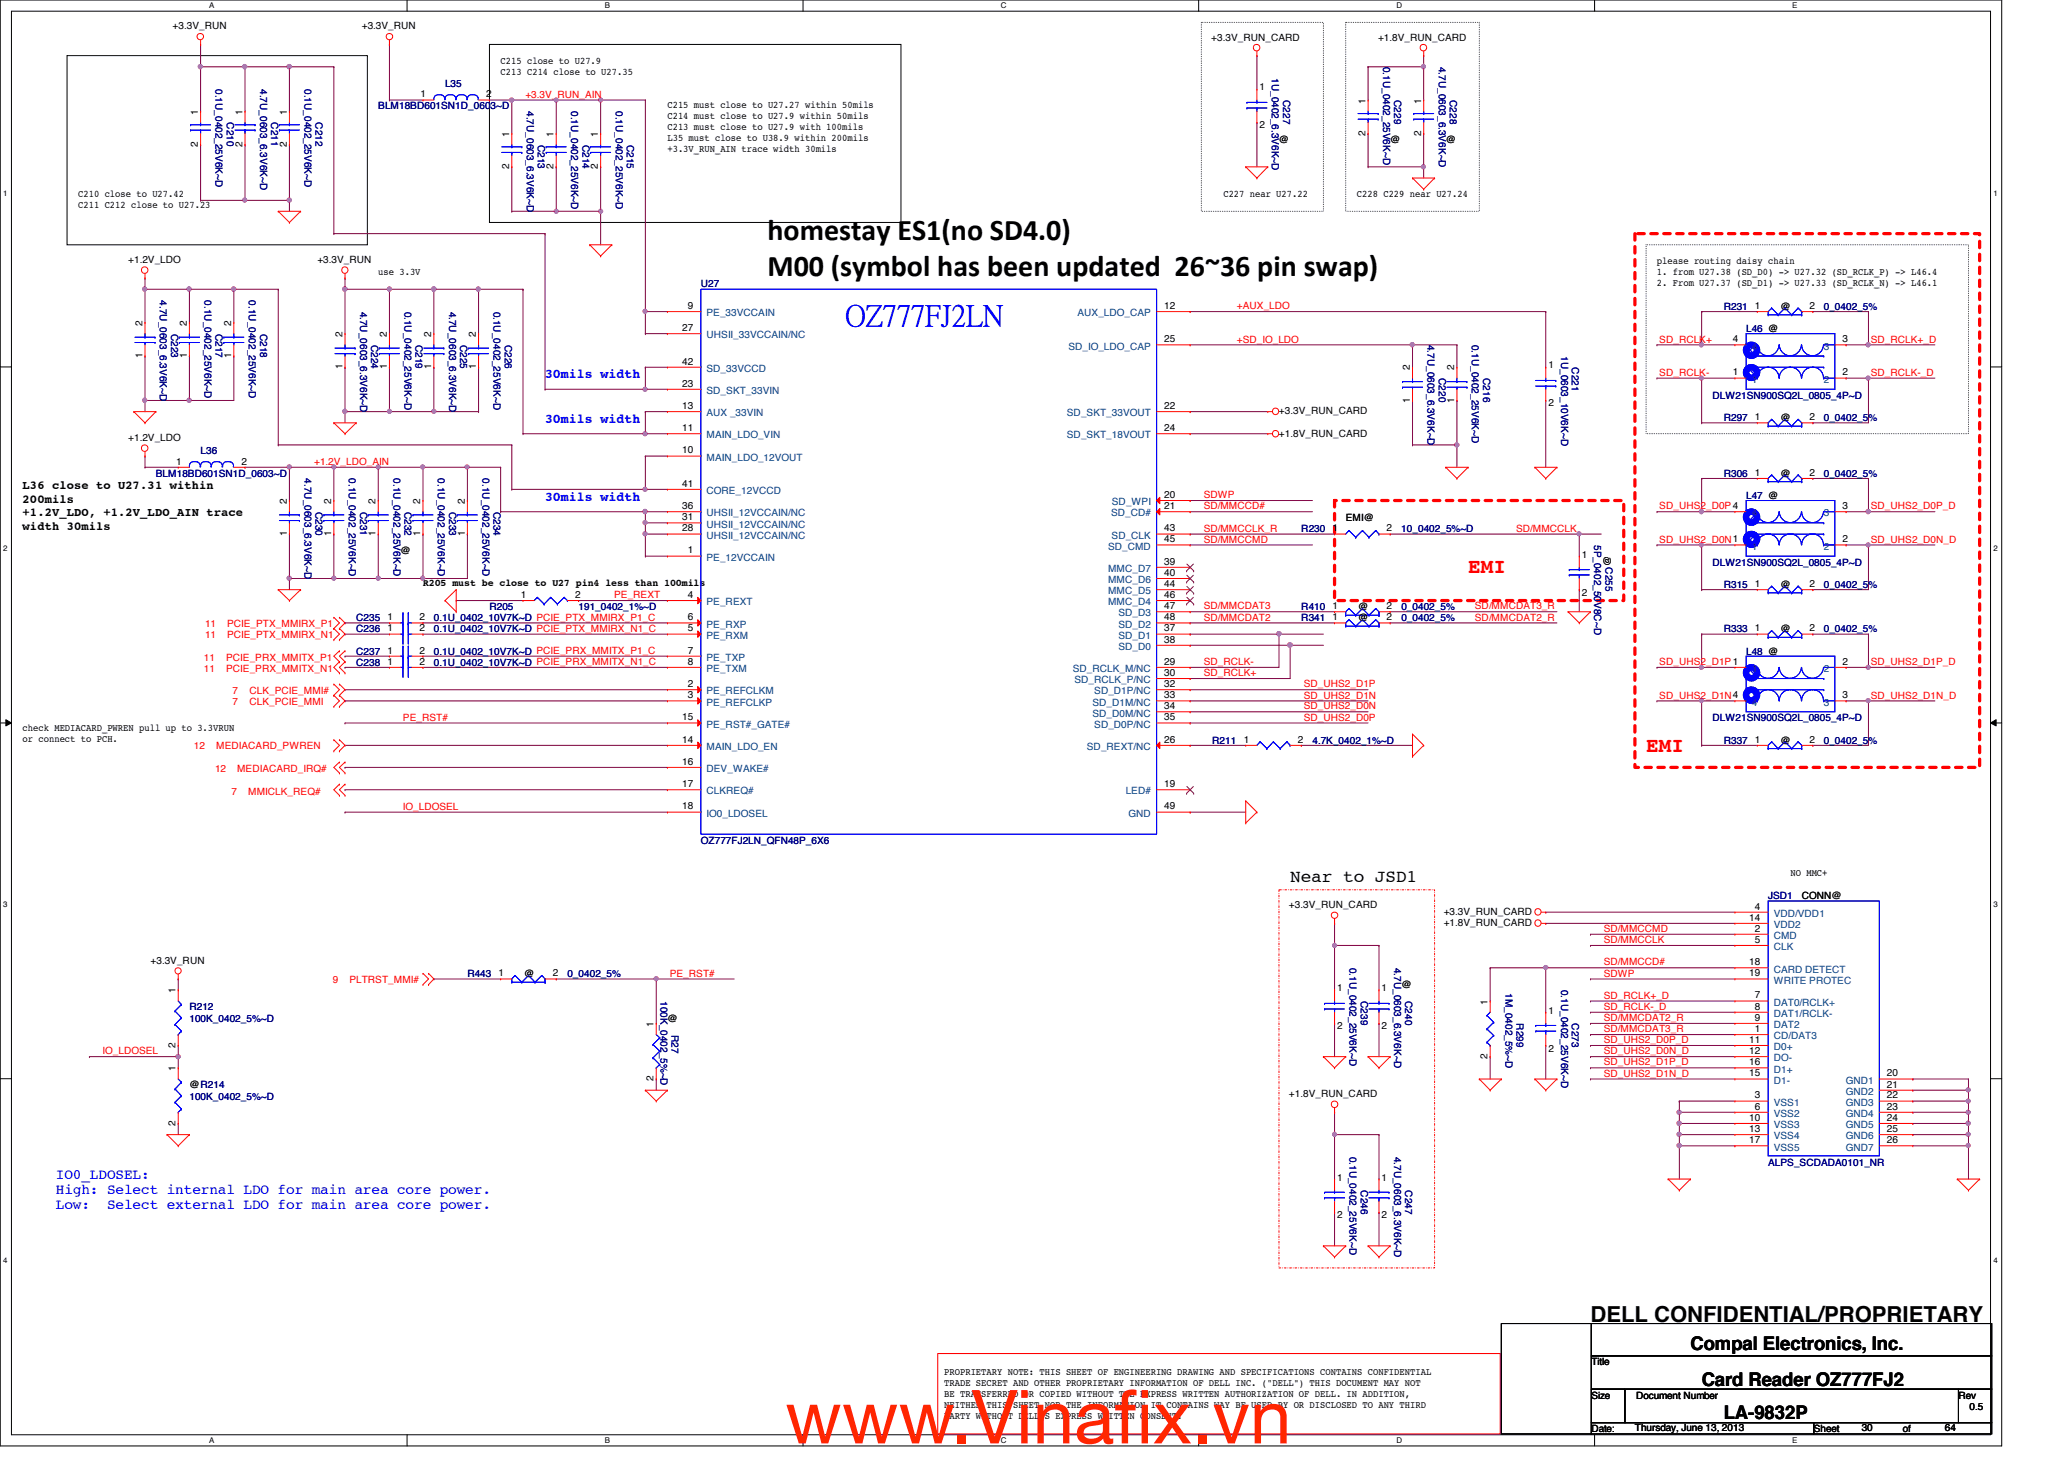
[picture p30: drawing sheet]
<svg xmlns="http://www.w3.org/2000/svg" width="297mm" height="210mm" viewBox="0 0 297 210" stroke-linecap="round" stroke-linejoin="round" font-family="sans-serif">
<defs><g id="words">
<g font-size="10.6" fill="#ff2600">
<text x="113" y="207.7">www.Vinaf</text>
<text x="160.4" y="207.7">ix.vn</text>
</g>
<g font-size="4.3">
<text x="110.4" y="34.5">homestay ES1(no SD4.0)</text>
<text x="110.4" y="39.8">M00 (symbol has been updated 26~36 pin swap)</text>
</g>
<text font-size="4.3" fill="#00f" x="121.7" y="46.7">OZ777FJ2LN</text>
<text font-size="3.2" x="228.9" y="190.2">DELL CONFIDENTIAL/PROPRIETARY</text>
<g font-size="3" fill="#f00">
<text x="211.3" y="82.5">EMI</text>
<text x="236.9" y="108.1">EMI</text>
</g>
<g font-size="2.7">
<text x="243.3" y="194.3">Compal Electronics, Inc.</text>
<text x="244.9" y="199.4">Card Reader OZ777FJ2</text>
<text x="248.1" y="204.2">LA-9832P</text>
</g>
<text font-size="2.5" x="185.7" y="126.9">Near to JSD1</text>
<g font-size="2.1" fill="#00f">
<text x="8" y="169.6">IO0_LDOSEL:</text>
<text x="8" y="171.8">High: Select internal LDO for main area core power.</text>
<text x="8" y="173.9">Low:</text>
<text x="15.4" y="173.9">Select external LDO for main area core power.</text>
</g>
<g font-size="1.9" fill="#00f">
<text x="78.4" y="54.4">30mils width</text>
<text x="78.4" y="60.8">30mils width</text>
<text x="78.4" y="72">30mils width</text>
</g>
<g font-size="1.7">
<text x="3.3" y="70.3">L36 close to U27.31 within</text>
<text x="3.3" y="72.3">200mils</text>
<text x="3.3" y="74.3">+1.2V_LDO, +1.2V_LDO_AIN trace</text>
<text x="3.3" y="76.3">width 30mils</text>
</g>
<g font-size="1.4">
<text x="24.8" y="4.2">+3.3V_RUN</text>
<text x="52.1" y="4.2">+3.3V_RUN</text>
<text x="174.3" y="5.8">+3.3V_RUN_CARD</text>
<text x="198.3" y="5.8">+1.8V_RUN_CARD</text>
<text x="72" y="9.2">C215 close to U27.9</text>
<text x="72" y="10.8">C213 C214 close to U27.35</text>
<text x="28.5" y="16.5" transform="rotate(-90 28.5 16.5)">1</text>
<text x="34.9" y="16.5" transform="rotate(-90 34.9 16.5)">1</text>
<text x="41.3" y="16.5" transform="rotate(-90 41.3 16.5)">1</text>
<text x="60.5" y="14">1</text>
<text x="70" y="14">2</text>
<text x="96.1" y="15.6">C215 must close to U27.27 within 50mils</text>
<text x="96.1" y="17.1">C214 must close to U27.9 within 50mils</text>
<text x="181.3" y="13">1</text>
<text x="196.5" y="14.9" transform="rotate(-90 196.5 14.9)">1</text>
<text x="204.5" y="14.9" transform="rotate(-90 204.5 14.9)">1</text>
<text x="28.5" y="21.1" transform="rotate(-90 28.5 21.1)">2</text>
<text x="34.9" y="21.1" transform="rotate(-90 34.9 21.1)">2</text>
<text x="41.3" y="21.1" transform="rotate(-90 41.3 21.1)">2</text>
<text x="73.3" y="19.7" transform="rotate(-90 73.3 19.7)">1</text>
<text x="79.7" y="19.7" transform="rotate(-90 79.7 19.7)">1</text>
<text x="86.1" y="19.7" transform="rotate(-90 86.1 19.7)">1</text>
<text x="96.1" y="18.7">C213 must close to U27.9 with 100mils</text>
<text x="96.1" y="20.3">L35 must close to U38.9 within 200mils</text>
<text x="96.1" y="21.8">+3.3V_RUN_AIN trace width 30mils</text>
<text x="181.3" y="18.5">2</text>
<text x="184.1" y="20.6">@</text>
<text x="196.5" y="19.5" transform="rotate(-90 196.5 19.5)">2</text>
<text x="200.1" y="20.6">@</text>
<text x="204.5" y="19.5" transform="rotate(-90 204.5 19.5)">2</text>
<text x="208.1" y="20.6">@</text>
<text x="11.3" y="28.4">C210 close to U27.42</text>
<text x="11.3" y="30">C211 C212 close to U27.23</text>
<text x="73.3" y="24.3" transform="rotate(-90 73.3 24.3)">2</text>
<text x="79.7" y="24.3" transform="rotate(-90 79.7 24.3)">2</text>
<text x="86.1" y="24.3" transform="rotate(-90 86.1 24.3)">2</text>
<text x="176.1" y="28.4">C227 near U27.22</text>
<text x="195.3" y="28.4">C228 C229 near U27.24</text>
<text x="18.5" y="37.8">+1.2V_LDO</text>
<text x="45.7" y="37.8">+3.3V_RUN</text>
<text x="54.4" y="39.6">use 3.3V</text>
<text x="238.5" y="38">please routing daisy chain</text>
<text x="238.5" y="39.6">1. from U27.38 (SD_D0) -&gt; U27.32 (SD_RCLK_P) -&gt; L46.4</text>
<text x="238.5" y="41.1">2. From U27.37 (SD_D1) -&gt; U27.33 (SD_RCLK_N) -&gt; L46.1</text>
<text x="20.5" y="46.9" transform="rotate(-90 20.5 46.9)">2</text>
<text x="26.9" y="46.9" transform="rotate(-90 26.9 46.9)">2</text>
<text x="33.3" y="46.9" transform="rotate(-90 33.3 46.9)">2</text>
<text x="98.2" y="47.6">27</text>
<text x="99" y="44.5">9</text>
<text x="167.6" y="44.5">12</text>
<text x="252.6" y="44.5">1</text>
<text x="256.2" y="44.6">@</text>
<text x="260.4" y="44.5">2</text>
<text x="20.5" y="51.5" transform="rotate(-90 20.5 51.5)">1</text>
<text x="26.9" y="51.5" transform="rotate(-90 26.9 51.5)">1</text>
<text x="33.3" y="51.5" transform="rotate(-90 33.3 51.5)">1</text>
<text x="49.3" y="53.1" transform="rotate(-90 49.3 53.1)">1</text>
<text x="49.3" y="48.5" transform="rotate(-90 49.3 48.5)">2</text>
<text x="55.7" y="53.1" transform="rotate(-90 55.7 53.1)">1</text>
<text x="55.7" y="48.5" transform="rotate(-90 55.7 48.5)">2</text>
<text x="62.1" y="53.1" transform="rotate(-90 62.1 53.1)">1</text>
<text x="62.1" y="48.5" transform="rotate(-90 62.1 48.5)">2</text>
<text x="68.5" y="53.1" transform="rotate(-90 68.5 53.1)">1</text>
<text x="68.5" y="48.5" transform="rotate(-90 68.5 48.5)">2</text>
<text x="98.2" y="52.5">42</text>
<text x="167.6" y="49.2">25</text>
<text x="202.9" y="53.3" transform="rotate(-90 202.9 53.3)">2</text>
<text x="209.3" y="53.3" transform="rotate(-90 209.3 53.3)">2</text>
<text x="222.8" y="53">1</text>
<text x="249.4" y="49.2">4</text>
<text x="265.2" y="49.2">3</text>
<text x="98.2" y="58.8">13</text>
<text x="98.2" y="55.6">23</text>
<text x="167.6" y="58.8">22</text>
<text x="184.1" y="59.6">+3.3V_RUN_CARD</text>
<text x="202.9" y="57.9" transform="rotate(-90 202.9 57.9)">1</text>
<text x="209.3" y="57.9" transform="rotate(-90 209.3 57.9)">1</text>
<text x="222.8" y="58.5">2</text>
<text x="249.4" y="54">1</text>
<text x="265.2" y="54">2</text>
<text x="18.5" y="63.5">+1.2V_LDO</text>
<text x="98.2" y="65.2">10</text>
<text x="98.2" y="62">11</text>
<text x="167.6" y="62">24</text>
<text x="184.1" y="62.8">+1.8V_RUN_CARD</text>
<text x="252.6" y="60.5">1</text>
<text x="256.2" y="60.6">@</text>
<text x="260.4" y="60.5">2</text>
<text x="25.4" y="66.8">1</text>
<text x="34.8" y="66.8">2</text>
<text x="98.2" y="70">41</text>
<text x="167.6" y="71.6">20</text>
<text x="252.6" y="68.5">1</text>
<text x="256.2" y="68.6">@</text>
<text x="260.4" y="68.5">2</text>
<text x="41.3" y="77.1" transform="rotate(-90 41.3 77.1)">1</text>
<text x="41.3" y="72.5" transform="rotate(-90 41.3 72.5)">2</text>
<text x="47.7" y="77.1" transform="rotate(-90 47.7 77.1)">1</text>
<text x="47.7" y="72.5" transform="rotate(-90 47.7 72.5)">2</text>
<text x="54.1" y="77.1" transform="rotate(-90 54.1 77.1)">1</text>
<text x="54.1" y="72.5" transform="rotate(-90 54.1 72.5)">2</text>
<text x="60.5" y="77.1" transform="rotate(-90 60.5 77.1)">1</text>
<text x="60.5" y="72.5" transform="rotate(-90 60.5 72.5)">2</text>
<text x="66.9" y="77.1" transform="rotate(-90 66.9 77.1)">1</text>
<text x="66.9" y="72.5" transform="rotate(-90 66.9 72.5)">2</text>
<text x="98.2" y="73.2">36</text>
<text x="98.2" y="74.8">31</text>
<text x="98.2" y="76.5">28</text>
<text x="167.6" y="73.2">21</text>
<text x="167.6" y="76.5">43</text>
<text x="191.8" y="76.5">1</text>
<text x="193.7" y="75">EMI@</text>
<text x="199.6" y="76.5">2</text>
<text x="265.2" y="73.2">3</text>
<text x="57.7" y="79.8">@</text>
<text x="99" y="79.6">1</text>
<text x="167.6" y="81.2">39</text>
<text x="167.6" y="82.8">40</text>
<text x="167.6" y="78">45</text>
<text x="227.7" y="80.2">1</text>
<text x="231.8" y="81.4" transform="rotate(-90 231.8 81.4)">@</text>
<text x="265.2" y="78">2</text>
<text x="55.7" y="89.2">1</text>
<text x="60.4" y="89.2">2</text>
<text x="60.9" y="84.4">R205 must be close to U27 pin4 less than 100mils</text>
<text x="75" y="86">1</text>
<text x="82.8" y="86">2</text>
<text x="99" y="86">4</text>
<text x="99" y="89.2">6</text>
<text x="167.6" y="84.5">44</text>
<text x="167.6" y="86">46</text>
<text x="167.6" y="87.6">47</text>
<text x="167.6" y="89.2">48</text>
<text x="191.8" y="87.6">1</text>
<text x="191.8" y="89.2">1</text>
<text x="195.4" y="87.8">@</text>
<text x="195.4" y="89.4">@</text>
<text x="199.6" y="87.6">2</text>
<text x="199.6" y="89.2">2</text>
<text x="227.7" y="85.7">2</text>
<text x="252.6" y="84.5">1</text>
<text x="256.2" y="84.6">@</text>
<text x="260.4" y="84.5">2</text>
<text x="55.7" y="95.6">1</text>
<text x="55.7" y="94">1</text>
<text x="55.7" y="90.8">1</text>
<text x="60.4" y="95.6">2</text>
<text x="60.4" y="94">2</text>
<text x="60.4" y="90.8">2</text>
<text x="99" y="90.8">5</text>
<text x="99" y="94">7</text>
<text x="99" y="95.6">8</text>
<text x="167.6" y="95.6">29</text>
<text x="167.6" y="90.8">37</text>
<text x="167.6" y="92.5">38</text>
<text x="252.6" y="90.8">1</text>
<text x="256.2" y="91">@</text>
<text x="260.4" y="90.8">2</text>
<text x="265.2" y="95.6">2</text>
<text x="99" y="98.8">2</text>
<text x="99" y="100.5">3</text>
<text x="167.6" y="100.5">33</text>
<text x="167.6" y="98.8">32</text>
<text x="167.6" y="97.2">30</text>
<text x="265.2" y="100.5">3</text>
<text x="3.3" y="105.2">check MEDIACARD_PWREN pull up to 3.3VRUN</text>
<text x="3.3" y="106.8">or connect to PCH.</text>
<text x="98.2" y="106.8">14</text>
<text x="98.2" y="103.6">15</text>
<text x="167.6" y="103.6">35</text>
<text x="167.6" y="102">34</text>
<text x="167.6" y="106.8">26</text>
<text x="179" y="106.8">1</text>
<text x="186.8" y="106.8">2</text>
<text x="252.6" y="106.8">1</text>
<text x="256.2" y="107">@</text>
<text x="260.4" y="106.8">2</text>
<text x="98.2" y="110">16</text>
<text x="98.2" y="113.2">17</text>
<text x="167.6" y="113.2">19</text>
<text x="98.2" y="116.5">18</text>
<text x="167.6" y="116.5">49</text>
<text x="185.5" y="130.6">+3.3V_RUN_CARD</text>
<text x="207.8" y="131.6">+3.3V_RUN_CARD</text>
<text x="252.6" y="130.9">4</text>
<text x="257.7" y="126">NO MMC+</text>
<text x="259.3" y="129.4">CONN@</text>
<text x="207.8" y="133.2">+1.8V_RUN_CARD</text>
<text x="251.8" y="132.5">14</text>
<text x="252.6" y="135.6">5</text>
<text x="252.6" y="134">2</text>
<text x="21.7" y="138.6">+3.3V_RUN</text>
<text x="25.3" y="142.9" transform="rotate(-90 25.3 142.9)">1</text>
<text x="71.8" y="140.5">1</text>
<text x="75.4" y="140.6">@</text>
<text x="79.5" y="140.5">2</text>
<text x="192.4" y="142.6">1</text>
<text x="198.8" y="142.6">1</text>
<text x="201.7" y="142.2">@</text>
<text x="251.8" y="138.9">18</text>
<text x="251.8" y="140.5">19</text>
<text x="252.6" y="143.6">7</text>
<text x="94.1" y="147.7" transform="rotate(-90 94.1 147.7)">1</text>
<text x="96.1" y="147">@</text>
<text x="192.4" y="148.1">2</text>
<text x="198.8" y="148.1">2</text>
<text x="214.1" y="144.5" transform="rotate(-90 214.1 144.5)">1</text>
<text x="222.8" y="145.8">1</text>
<text x="252.6" y="146.9">9</text>
<text x="252.6" y="145.2">8</text>
<text x="252.6" y="148.5">1</text>
<text x="25.3" y="154.1" transform="rotate(-90 25.3 154.1)">1</text>
<text x="25.3" y="150.7" transform="rotate(-90 25.3 150.7)">2</text>
<text x="94.1" y="155.5" transform="rotate(-90 94.1 155.5)">2</text>
<text x="214.1" y="152.3" transform="rotate(-90 214.1 152.3)">2</text>
<text x="222.8" y="151.3">2</text>
<text x="251.8" y="153.2">16</text>
<text x="251.8" y="151.6">12</text>
<text x="251.8" y="154.9">15</text>
<text x="251.8" y="150">11</text>
<text x="271.6" y="154.9">20</text>
<text x="25.3" y="161.9" transform="rotate(-90 25.3 161.9)">2</text>
<text x="27.3" y="156.6">@R214</text>
<text x="185.5" y="157.9">+1.8V_RUN_CARD</text>
<text x="251.8" y="161.2">10</text>
<text x="252.6" y="159.6">6</text>
<text x="252.6" y="158">3</text>
<text x="271.6" y="156.5">21</text>
<text x="271.6" y="158">22</text>
<text x="271.6" y="159.6">23</text>
<text x="271.6" y="161.2">24</text>
<text x="251.8" y="162.9">13</text>
<text x="251.8" y="164.5">17</text>
<text x="271.6" y="162.9">25</text>
<text x="271.6" y="164.5">26</text>
<text x="192.4" y="169.8">1</text>
<text x="198.8" y="169.8">1</text>
<text x="192.4" y="175.3">2</text>
<text x="198.8" y="175.3">2</text>
<text x="135.9" y="197.9">PROPRIETARY NOTE: THIS SHEET OF ENGINEERING DRAWING AND SPECIFICATIONS CONTAINS CONFIDENTIAL</text>
<text x="229" y="196.4">Title</text>
<text x="135.9" y="199.4">TRADE SECRET AND OTHER PROPRIETARY INFORMATION OF DELL INC. (&quot;DELL&quot;) THIS DOCUMENT MAY NOT</text>
<text x="135.9" y="201">BE TRANSFERRED OR COPIED WITHOUT THE EXPRESS WRITTEN AUTHORIZATION OF DELL. IN ADDITION,</text>
<text x="135.9" y="202.6">NEITHER THIS SHEET NOR THE INFORMATION IT CONTAINS WAY BE USED BY OR DISCLOSED TO ANY THIRD</text>
<text x="229" y="201.2">Size</text>
<text x="235.5" y="201.2">Document Number</text>
<text x="281.9" y="201.2">Rev</text>
<text x="283.5" y="202.8">0.5</text>
<text x="135.9" y="204.1">PARTY WITHOUT DELL'S EXPRESS WRITTEN CONSENT.</text>
<text x="229" y="206">Date:</text>
<text x="235.3" y="205.9">Thursday, June 13, 2013</text>
<text x="261" y="206">Sheet</text>
<text x="267.9" y="205.9">30</text>
<text x="273.9" y="206">of</text>
<text x="279.9" y="205.9">64</text>
</g>
<g font-size="1.4" fill="#000080">
<text x="183" y="11.2" transform="rotate(90 183 11.2)">1U_0402_6.3V6K~D</text>
<text x="199" y="9.6" transform="rotate(90 199 9.6)">0.1U_0402_25V6K~D</text>
<text x="207" y="9.6" transform="rotate(90 207 9.6)">4.7U_0603_6.3V6K~D</text>
<text x="31" y="12.8" transform="rotate(90 31 12.8)">0.1U_0402_25V6K~D</text>
<text x="32.6" y="17.6" transform="rotate(90 32.6 17.6)">C210</text>
<text x="37.4" y="12.8" transform="rotate(90 37.4 12.8)">4.7U_0603_6.3V6K~D</text>
<text x="39" y="17.6" transform="rotate(90 39 17.6)">C211</text>
<text x="43.8" y="12.8" transform="rotate(90 43.8 12.8)">0.1U_0402_25V6K~D</text>
<text x="45.4" y="17.6" transform="rotate(90 45.4 17.6)">C212</text>
<text x="54.4" y="15.7">BLM18BD601SN1D_0603~D</text>
<text x="64" y="12.6">L35</text>
<text x="75.8" y="16" transform="rotate(90 75.8 16)">4.7U_0603_6.3V6K~D</text>
<text x="82.2" y="16" transform="rotate(90 82.2 16)">0.1U_0402_25V6K~D</text>
<text x="88.6" y="16" transform="rotate(90 88.6 16)">0.1U_0402_25V6K~D</text>
<text x="184.7" y="14.4" transform="rotate(90 184.7 14.4)">C227</text>
<text x="200.7" y="14.4" transform="rotate(90 200.7 14.4)">C229</text>
<text x="208.7" y="14.4" transform="rotate(90 208.7 14.4)">C228</text>
<text x="77.4" y="20.8" transform="rotate(90 77.4 20.8)">C213</text>
<text x="83.8" y="20.8" transform="rotate(90 83.8 20.8)">C214</text>
<text x="90.2" y="20.8" transform="rotate(90 90.2 20.8)">C215</text>
<text x="100.9" y="41.4">U27</text>
<text x="23" y="43.2" transform="rotate(90 23 43.2)">4.7U_0603_6.3V6K~D</text>
<text x="29.4" y="43.2" transform="rotate(90 29.4 43.2)">0.1U_0402_25V6K~D</text>
<text x="35.8" y="43.2" transform="rotate(90 35.8 43.2)">0.1U_0402_25V6K~D</text>
<text x="51.8" y="44.8" transform="rotate(90 51.8 44.8)">4.7U_0603_6.3V6K~D</text>
<text x="58.2" y="44.8" transform="rotate(90 58.2 44.8)">0.1U_0402_25V6K~D</text>
<text x="64.6" y="44.8" transform="rotate(90 64.6 44.8)">4.7U_0603_6.3V6K~D</text>
<text x="71" y="44.8" transform="rotate(90 71 44.8)">0.1U_0402_25V6K~D</text>
<text x="248.1" y="44.6">R231</text>
<text x="251.3" y="47.8">L46 @</text>
<text x="262.5" y="44.6">0_0402_5%</text>
<text x="24.6" y="48" transform="rotate(90 24.6 48)">C223</text>
<text x="31" y="48" transform="rotate(90 31 48)">C217</text>
<text x="37.4" y="48" transform="rotate(90 37.4 48)">C218</text>
<text x="53.4" y="49.6" transform="rotate(90 53.4 49.6)">C224</text>
<text x="59.8" y="49.6" transform="rotate(90 59.8 49.6)">C219</text>
<text x="66.2" y="49.6" transform="rotate(90 66.2 49.6)">C225</text>
<text x="72.6" y="49.6" transform="rotate(90 72.6 49.6)">C226</text>
<text x="205.4" y="49.6" transform="rotate(90 205.4 49.6)">4.7U_0603_6.3V6K~D</text>
<text x="211.8" y="49.6" transform="rotate(90 211.8 49.6)">0.1U_0402_25V6K~D</text>
<text x="224.7" y="51.2" transform="rotate(90 224.7 51.2)">1U_0603_10V6K~D</text>
<text x="226.2" y="52.8" transform="rotate(90 226.2 52.8)">C221</text>
<text x="207" y="54.4" transform="rotate(90 207 54.4)">C220</text>
<text x="213.4" y="54.4" transform="rotate(90 213.4 54.4)">C216</text>
<text x="246.5" y="57.4">DLW21SN900SQ2L_0805_4P~D</text>
<text x="28.9" y="65.4">L36</text>
<text x="248.1" y="60.6">R297</text>
<text x="262.5" y="60.6">0_0402_5%</text>
<text x="22.4" y="68.6">BLM18BD601SN1D_0603~D</text>
<text x="43.8" y="68.8" transform="rotate(90 43.8 68.8)">4.7U_0603_6.3V6K~D</text>
<text x="50.2" y="68.8" transform="rotate(90 50.2 68.8)">0.1U_0402_25V6K~D</text>
<text x="56.6" y="68.8" transform="rotate(90 56.6 68.8)">0.1U_0402_25V6K~D</text>
<text x="63" y="68.8" transform="rotate(90 63 68.8)">0.1U_0402_25V6K~D</text>
<text x="69.4" y="68.8" transform="rotate(90 69.4 68.8)">0.1U_0402_25V6K~D</text>
<text x="248.1" y="68.6">R306</text>
<text x="251.3" y="71.8">L47 @</text>
<text x="262.5" y="68.6">0_0402_5%</text>
<text x="45.4" y="73.6" transform="rotate(90 45.4 73.6)">C230</text>
<text x="51.8" y="73.6" transform="rotate(90 51.8 73.6)">C231</text>
<text x="58.2" y="73.6" transform="rotate(90 58.2 73.6)">C232</text>
<text x="64.6" y="73.6" transform="rotate(90 64.6 73.6)">C233</text>
<text x="71" y="73.6" transform="rotate(90 71 73.6)">C234</text>
<text x="187.3" y="76.6">R230</text>
<text x="201.7" y="76.6">10_0402_5%~D</text>
<text x="229.4" y="78.4" transform="rotate(90 229.4 78.4)">5P_0402_50V8C~D</text>
<text x="231.1" y="81.6" transform="rotate(90 231.1 81.6)">C255</text>
<text x="246.5" y="81.4">DLW21SN900SQ2L_0805_4P~D</text>
<text x="51.3" y="89.4">C235</text>
<text x="62.4" y="89.4">0.1U_0402_10V7K~D PCIE_PTX_MMIRX_P1_C</text>
<text x="70.4" y="87.8">R205</text>
<text x="83.3" y="87.8">191_0402_1%~D</text>
<text x="187.3" y="87.8">R410</text>
<text x="187.3" y="89.4">R341</text>
<text x="201.7" y="87.8">0_0402_5%</text>
<text x="201.7" y="89.4">0_0402_5%</text>
<text x="248.1" y="84.6">R315</text>
<text x="262.5" y="84.6">0_0402_5%</text>
<text x="51.3" y="95.8">C238</text>
<text x="51.3" y="94.2">C237</text>
<text x="51.3" y="91">C236</text>
<text x="62.4" y="95.8">0.1U_0402_10V7K~D PCIE_PRX_MMITX_N1_C</text>
<text x="62.4" y="94.2">0.1U_0402_10V7K~D PCIE_PRX_MMITX_P1_C</text>
<text x="62.4" y="91">0.1U_0402_10V7K~D PCIE_PTX_MMIRX_N1_C</text>
<text x="248.1" y="91">R333</text>
<text x="251.3" y="94.2">L48 @</text>
<text x="262.5" y="91">0_0402_5%</text>
<text x="174.5" y="107">R211</text>
<text x="188.9" y="107">4.7K_0402_1%~D</text>
<text x="246.5" y="103.8">DLW21SN900SQ2L_0805_4P~D</text>
<text x="248.1" y="107">R337</text>
<text x="262.5" y="107">0_0402_5%</text>
<text x="100.9" y="121.4">OZ777FJ2LN_QFN48P_6X6</text>
<text x="254.5" y="129.4">JSD1</text>
<text x="67.3" y="140.6">R443</text>
<text x="81.7" y="140.6">0_0402_5%</text>
<text x="194.2" y="139.2" transform="rotate(90 194.2 139.2)">0.1U_0402_25V6K~D</text>
<text x="200.7" y="139.2" transform="rotate(90 200.7 139.2)">4.7U_0603_6.3V6K~D</text>
<text x="216.7" y="142.9" transform="rotate(90 216.7 142.9)">1M_0402_5%~D</text>
<text x="224.7" y="142.4" transform="rotate(90 224.7 142.4)">0.1U_0402_25V6K~D</text>
<text x="27.3" y="145.4">R212</text>
<text x="27.3" y="147">100K_0402_5%~D</text>
<text x="95" y="144" transform="rotate(90 95 144)">100K_0402_5%~D</text>
<text x="96.6" y="148.8" transform="rotate(90 96.6 148.8)">R27</text>
<text x="195.8" y="144" transform="rotate(90 195.8 144)">C239</text>
<text x="202.2" y="144" transform="rotate(90 202.2 144)">C240</text>
<text x="218.2" y="147.2" transform="rotate(90 218.2 147.2)">R299</text>
<text x="226.2" y="147.2" transform="rotate(90 226.2 147.2)">C273</text>
<text x="27.3" y="158.2">100K_0402_5%~D</text>
<text x="194.2" y="166.4" transform="rotate(90 194.2 166.4)">0.1U_0402_25V6K~D</text>
<text x="200.7" y="166.4" transform="rotate(90 200.7 166.4)">4.7U_0603_6.3V6K~D</text>
<text x="254.5" y="167.8">ALPS_SCDADA0101_NR</text>
<text x="195.8" y="171.2" transform="rotate(90 195.8 171.2)">C246</text>
<text x="202.2" y="171.2" transform="rotate(90 202.2 171.2)">C247</text>
</g>
<g font-size="1.4" fill="#f00">
<text x="75.6" y="14.1">+3.3V_RUN_AIN</text>
<text x="178" y="44.5">+AUX_LDO</text>
<text x="178" y="49.3">+SD_IO_LDO</text>
<text x="238.8" y="49.3">SD_RCLK+</text>
<text x="269.2" y="49.3">SD_RCLK+_D</text>
<text x="238.8" y="54.1">SD_RCLK-</text>
<text x="269.2" y="54.1">SD_RCLK-_D</text>
<text x="45.2" y="66.9">+1.2V_LDO_AIN</text>
<text x="173.2" y="71.7">SDWP</text>
<text x="173.2" y="73.3">SD/MMCCD#</text>
<text x="173.2" y="76.5">SD/MMCCLK_R</text>
<text x="218.2" y="76.5">SD/MMCCLK</text>
<text x="238.8" y="73.3">SD_UHS2_D0P4</text>
<text x="269.2" y="73.3">SD_UHS2_D0P_D</text>
<text x="173.2" y="78.1">SD/MMCCMD</text>
<text x="238.8" y="78.1">SD_UHS2_D0N1</text>
<text x="269.2" y="78.1">SD_UHS2_D0N_D</text>
<text x="88.4" y="86.1">PE_REXT</text>
<text x="173.2" y="89.3">SD/MMCDAT2</text>
<text x="173.2" y="87.7">SD/MMCDAT3</text>
<text x="212.3" y="87.7">SD/MMCDAT3_R</text>
<text x="212.3" y="89.3">SD/MMCDAT2_R</text>
<text x="29.3" y="95.1">11</text>
<text x="29.5" y="91.8">11</text>
<text x="29.5" y="90.2">11</text>
<text x="32.6" y="95.1">PCIE_PRX_MMITX_P1</text>
<text x="32.7" y="91.8">PCIE_PTX_MMIRX_N1</text>
<text x="32.7" y="90.2">PCIE_PTX_MMIRX_P1</text>
<text x="173.2" y="95.7">SD_RCLK-</text>
<text x="238.8" y="95.7">SD_UHS2_D1P1</text>
<text x="269.2" y="95.7">SD_UHS2_D1P_D</text>
<text x="29.3" y="96.7">11</text>
<text x="32.6" y="96.7">PCIE_PRX_MMITX_N1</text>
<text x="33.5" y="101.4">7</text>
<text x="33.5" y="99.8">7</text>
<text x="35.9" y="101.4">CLK_PCIE_MMI</text>
<text x="35.9" y="99.8">CLK_PCIE_MMI#</text>
<text x="173.2" y="97.3">SD_RCLK+</text>
<text x="187.6" y="98.9">SD_UHS2_D1P</text>
<text x="187.6" y="100.5">SD_UHS2_D1N</text>
<text x="238.8" y="100.5">SD_UHS2_D1N4</text>
<text x="269.2" y="100.5">SD_UHS2_D1N_D</text>
<text x="27.9" y="107.8">12</text>
<text x="31.1" y="107.8">MEDIACARD_PWREN</text>
<text x="58" y="103.7">PE_RST#</text>
<text x="187.6" y="102.1">SD_UHS2_D0N</text>
<text x="187.6" y="103.7">SD_UHS2_D0P</text>
<text x="30.9" y="111.1">12</text>
<text x="34.1" y="111.1">MEDIACARD_IRQ#</text>
<text x="33.3" y="114.3">7</text>
<text x="35.7" y="114.3">MMICLK_REQ#</text>
<text x="58" y="116.5">IO_LDOSEL</text>
<text x="230.8" y="134.1">SD/MMCCMD</text>
<text x="230.8" y="135.7">SD/MMCCLK</text>
<text x="47.9" y="141.4">9</text>
<text x="50.3" y="141.4">PLTRST_MMI#</text>
<text x="96.4" y="140.5">PE_RST#</text>
<text x="230.8" y="138.9">SD/MMCCD#</text>
<text x="230.8" y="140.5">SDWP</text>
<text x="230.8" y="143.7">SD_RCLK+_D</text>
<text x="230.8" y="145.3">SD_RCLK-_D</text>
<text x="230.8" y="146.9">SD/MMCDAT2_R</text>
<text x="230.8" y="148.5">SD/MMCDAT3_R</text>
<text x="14.8" y="151.7">IO_LDOSEL</text>
<text x="230.8" y="151.7">SD_UHS2_D0N_D</text>
<text x="230.8" y="153.3">SD_UHS2_D1P_D</text>
<text x="230.8" y="154.9">SD_UHS2_D1N_D</text>
<text x="230.8" y="150.1">SD_UHS2_D0P_D</text>
</g>
<g font-size="1.4" fill="#004080">
<text x="101.7" y="45.5">PE_33VCCAIN</text>
<text x="155.1" y="45.5">AUX_LDO_CAP</text>
<text x="101.7" y="48.7">UHSII_33VCCAIN/NC</text>
<text x="101.7" y="53.5">SD_33VCCD</text>
<text x="153.8" y="50.3">SD_IO_LDO_CAP</text>
<text x="252.1" y="50.3">4</text>
<text x="262.5" y="50.3">3</text>
<text x="101.7" y="59.9">AUX _33VIN</text>
<text x="101.7" y="56.7">SD_SKT_33VIN</text>
<text x="153.5" y="59.9">SD_SKT_33VOUT</text>
<text x="252.1" y="55.1">1</text>
<text x="262.5" y="55.1">2</text>
<text x="101.7" y="63.1">MAIN_LDO_VIN</text>
<text x="153.5" y="63.1">SD_SKT_18VOUT</text>
<text x="101.7" y="66.3">MAIN_LDO_12VOUT</text>
<text x="101.7" y="71.1">CORE_12VCCD</text>
<text x="101.7" y="74.3">UHSII_12VCCAIN/NC</text>
<text x="101.7" y="75.9">UHSII_12VCCAIN/NC</text>
<text x="101.7" y="77.5">UHSII_12VCCAIN/NC</text>
<text x="159.9" y="74.3">SD_CD#</text>
<text x="160" y="77.5">SD_CLK</text>
<text x="160" y="72.7">SD_WPI</text>
<text x="252.1" y="74.3">4</text>
<text x="262.5" y="74.3">3</text>
<text x="101.7" y="80.7">PE_12VCCAIN</text>
<text x="159.5" y="82.3">MMC_D7</text>
<text x="159.5" y="83.9">MMC_D6</text>
<text x="159.5" y="79.1">SD_CMD</text>
<text x="252.1" y="79.1">1</text>
<text x="262.5" y="79.1">2</text>
<text x="101.7" y="87.1">PE_REXT</text>
<text x="159.5" y="85.5">MMC_D5</text>
<text x="159.5" y="87.1">MMC_D4</text>
<text x="160.9" y="88.7">SD_D3</text>
<text x="101.7" y="91.9">PE_RXM</text>
<text x="101.7" y="90.3">PE_RXP</text>
<text x="101.7" y="95.1">PE_TXP</text>
<text x="160.9" y="91.9">SD_D1</text>
<text x="160.9" y="93.5">SD_D0</text>
<text x="160.9" y="90.3">SD_D2</text>
<text x="101.7" y="99.9">PE_REFCLKM</text>
<text x="101.7" y="101.5">PE_REFCLKP</text>
<text x="101.7" y="96.7">PE_TXM</text>
<text x="154.4" y="96.7">SD_RCLK_M/NC</text>
<text x="154.6" y="98.3">SD_RCLK_P/NC</text>
<text x="157.2" y="101.5">SD_D1M/NC</text>
<text x="157.5" y="99.9">SD_D1P/NC</text>
<text x="252.1" y="96.7">1</text>
<text x="252.1" y="101.5">4</text>
<text x="262.5" y="96.7">2</text>
<text x="262.5" y="101.5">3</text>
<text x="101.7" y="107.9">MAIN_LDO_EN</text>
<text x="101.7" y="104.7">PE_RST#_GATE#</text>
<text x="156.4" y="107.9">SD_REXT/NC</text>
<text x="157.2" y="103.1">SD_D0M/NC</text>
<text x="157.5" y="104.7">SD_D0P/NC</text>
<text x="101.7" y="111.1">DEV_WAKE#</text>
<text x="101.7" y="114.3">CLKREQ#</text>
<text x="101.7" y="117.5">IO0_LDOSEL</text>
<text x="162" y="114.3">LED#</text>
<text x="162.4" y="117.5">GND</text>
<text x="255.3" y="131.9">VDD/VDD1</text>
<text x="255.3" y="133.5">VDD2</text>
<text x="255.3" y="136.7">CLK</text>
<text x="255.3" y="135.1">CMD</text>
<text x="255.3" y="139.9">CARD DETECT</text>
<text x="255.3" y="141.5">WRITE PROTEC</text>
<text x="255.3" y="147.9">DAT2</text>
<text x="255.3" y="146.3">DAT1/RCLK-</text>
<text x="255.3" y="144.7">DAT0/RCLK+</text>
<text x="255.3" y="149.5">CD/DAT3</text>
<text x="255.3" y="154.3">D1+</text>
<text x="255.3" y="152.7">DO-</text>
<text x="255.3" y="155.9">D1-</text>
<text x="255.3" y="151.1">D0+</text>
<text x="265.6" y="155.9">GND1</text>
<text x="255.3" y="160.7">VSS2</text>
<text x="255.3" y="159.1">VSS1</text>
<text x="265.6" y="157.5">GND2</text>
<text x="265.6" y="159.1">GND3</text>
<text x="265.6" y="160.7">GND4</text>
<text x="255.3" y="162.3">VSS3</text>
<text x="255.3" y="163.9">VSS4</text>
<text x="255.3" y="165.5">VSS5</text>
<text x="265.6" y="162.3">GND5</text>
<text x="265.6" y="163.9">GND6</text>
<text x="265.6" y="165.5">GND7</text>
</g>
<g font-size="1.1">
<text x="30.1" y="1.1">A</text>
<text x="87" y="1.1">B</text>
<text x="144" y="1.1">C</text>
<text x="201" y="1.1">D</text>
<text x="257.9" y="1.1">E</text>
<text x=".5" y="28.2">1</text>
<text x="286.9" y="28.2">1</text>
<text x=".5" y="79.3">2</text>
<text x="286.9" y="79.3">2</text>
<text x=".5" y="130.6">3</text>
<text x="286.9" y="130.6">3</text>
<text x=".5" y="181.7">4</text>
<text x="286.9" y="181.7">4</text>
<text x="30.1" y="207.6">A</text>
<text x="87" y="207.6">B</text>
<text x="144" y="207.6">C</text>
<text x="201" y="207.6">D</text>
<text x="257.9" y="207.6">E</text>
</g>
</g></defs>
<path d="M0 0h288.1v208h-288.1zM1.6 1.6h284.9v204.8h-284.9z" fill="none" stroke="#000" stroke-width=".14"/>
<g fill="#fff">
<path d="M30.1 .2h.7v1.2h-.7z"/>
<path d="M30.1 206.6h.7v1.2h-.7z"/>
</g>
<path d="M58.6 0v1.6M58.6 206.4v1.6" fill="none" stroke="#000" stroke-width=".14"/>
<g fill="#fff">
<path d="M87 .2h.8v1.2h-.8z"/>
<path d="M87 206.6h.8v1.2h-.8z"/>
</g>
<path d="M115.6 0v1.6M115.6 206.4v1.6" fill="none" stroke="#000" stroke-width=".14"/>
<g fill="#fff">
<path d="M144 .2h.8v1.2h-.8z"/>
<path d="M144 206.6h.8v1.2h-.8z"/>
</g>
<path d="M172.5 0v1.6M172.5 206.4v1.6" fill="none" stroke="#000" stroke-width=".14"/>
<g fill="#fff">
<path d="M201 .2h.7v1.2h-.7z"/>
<path d="M201 206.6h.7v1.2h-.7z"/>
</g>
<path d="M229.5 0v1.6M229.5 206.4v1.6" fill="none" stroke="#000" stroke-width=".14"/>
<g fill="#fff">
<path d="M257.9 .2h.8v1.2h-.8z"/>
<path d="M257.9 206.6h.8v1.2h-.8z"/>
<path d="M.5 27.2h.6v1.2h-.6z"/>
<path d="M286.9 27.2h.6v1.2h-.6z"/>
<path d="M.5 78.4h.6v1.1h-.6z"/>
<path d="M286.9 78.4h.6v1.1h-.6z"/>
</g>
<path d="M0 52.8h1.6M286.5 52.8h1.6" fill="none" stroke="#000" stroke-width=".14"/>
<g fill="#fff">
<path d="M.5 129.6h.6v1.2h-.6z"/>
<path d="M286.9 129.6h.6v1.2h-.6z"/>
</g>
<path d="M0 104h1.6M.8 103.5l.8 .5-.8 .4zM286.5 104l.8-.5v.9zM286.5 104h1.6" fill="none" stroke="#000" stroke-width=".14"/>
<path d="M.8 103.5l.8 .5-.8 .4zM286.5 104l.8-.5v.9z" fill="#000"/>
<g fill="#fff">
<path d="M.5 180.8h.6v1.1h-.6z"/>
<path d="M286.9 180.8h.6v1.1h-.6z"/>
</g>
<path d="M9.6 8h43.3v27.2h-43.3zM70.4 6.4h59.3v25.6h-59.3zM0 155.2h1.6M286.5 155.2h1.6" fill="none" stroke="#000" stroke-width=".14"/>
<path d="M135 194.7h80.9v11.6h-80.9z" fill="none" stroke="#f00" stroke-width=".14"/>
<path d="M172.9 3.2h17.6v27.2h-17.6zM193.7 3.2h19.2v27.2h-19.2zM236.9 35.2h46.4v27.2h-46.4z" fill="none" stroke="#000" stroke-width=".14" stroke-dasharray="0 .3"/>
<path d="M184.1 128h22.4v54.4h-22.4z" fill="none" stroke="#f00" stroke-width=".14" stroke-dasharray=".3 .3 0 .3"/>
<path d="M235.3 33.6h49.6v76.8h-49.6zM192.1 72h41.6v14.4h-41.6z" fill="none" stroke="#f00" stroke-width=".47" stroke-dasharray=".9 .9"/>
<path d="M49.7 41.6h.1M49.7 41.6v6.4M68.9 41.6h6.4M75.3 41.6h.1M75.3 41.6v20.8M92.9 62.4h.1M92.9 62.4h3.2" fill="none" stroke="#800040" stroke-width=".14"/>
<circle cx="92.8" cy="62.4" r=".3" fill="#f0f"/>
<circle cx="92.8" cy="62.4" r=".3" fill="none" stroke="#f0f" stroke-width=".14"/>
<path d="M49.7 59.2h.1M49.7 59.2v1.6M92.9 59.2h.1M92.9 59.2h3.2M92.9 59.2v3.2h-17.6M75.3 62.4h.1" fill="none" stroke="#800040" stroke-width=".14"/>
<circle cx="49.6" cy="59.2" r=".31" fill="#f0f"/>
<circle cx="49.6" cy="59.2" r=".31" fill="none" stroke="#f0f" stroke-width=".14"/>
<path d="M49.7 59.2h6.3M56 52.8h.1M56 59.2h.1M56 52.8v6.4M62.4 59.2h6.5M68.9 52.8h.1M68.9 59.2h.1M68.9 52.8v6.4" fill="none" stroke="#800040" stroke-width=".14"/>
<circle cx="56" cy="59.2" r=".3" fill="#f0f"/>
<circle cx="56" cy="59.2" r=".3" fill="none" stroke="#f0f" stroke-width=".14"/>
<path d="M56 41.6h6.4M62.4 52.8h.1M62.4 41.6h.1M62.4 52.8v6.4" fill="none" stroke="#800040" stroke-width=".14"/>
<circle cx="62.4" cy="41.6" r=".31" fill="#f0f"/>
<circle cx="62.4" cy="41.6" r=".31" fill="none" stroke="#f0f" stroke-width=".14"/>
<path d="M62.4 41.6h.1M62.4 41.6v6.4" fill="none" stroke="#800040" stroke-width=".14"/>
<circle cx="62.4" cy="41.6" r=".31" fill="#f0f"/>
<circle cx="62.4" cy="41.6" r=".31" fill="none" stroke="#f0f" stroke-width=".14"/>
<path d="M68.9 41.6h.1M68.9 41.6v6.4" fill="none" stroke="#800040" stroke-width=".14"/>
<circle cx="68.8" cy="41.6" r=".31" fill="#f0f"/>
<circle cx="68.8" cy="41.6" r=".31" fill="none" stroke="#f0f" stroke-width=".14"/>
<path d="M56 59.2h6.4M62.4 59.2h.1M62.4 41.6h6.5M68.9 41.6h.1" fill="none" stroke="#800040" stroke-width=".14"/>
<circle cx="62.4" cy="59.2" r=".3" fill="#f0f"/>
<circle cx="62.4" cy="59.2" r=".3" fill="none" stroke="#f0f" stroke-width=".14"/>
<path d="M92.9 73.6h.1M92.9 73.6h3.2" fill="none" stroke="#800040" stroke-width=".14"/>
<circle cx="92.8" cy="73.6" r=".31" fill="#f0f"/>
<circle cx="92.8" cy="73.6" r=".31" fill="none" stroke="#f0f" stroke-width=".14"/>
<path d="M92.9 75.2h.1M92.9 73.6h.1M92.9 75.2h3.2M92.9 73.6v1.6" fill="none" stroke="#800040" stroke-width=".14"/>
<circle cx="92.8" cy="75.2" r=".3" fill="#f0f"/>
<circle cx="92.8" cy="75.2" r=".3" fill="none" stroke="#f0f" stroke-width=".14"/>
<path d="M72 73.6h.1M72 73.6h20.9M92.9 76.8h.1M92.9 76.8v3.2M92.9 76.8h3.2M92.9 80h.1M92.9 80h3.2" fill="none" stroke="#800040" stroke-width=".14"/>
<circle cx="92.8" cy="76.8" r=".3" fill="#f0f"/>
<circle cx="92.8" cy="76.8" r=".3" fill="none" stroke="#f0f" stroke-width=".14"/>
<path d="M73.7 70.4h.1M73.7 70.4h22.4M92.9 75.2h.1M92.9 70.4h.1M92.9 75.2v1.6" fill="none" stroke="#800040" stroke-width=".14"/>
<circle cx="92.8" cy="70.4" r=".3" fill="#f0f"/>
<circle cx="92.8" cy="70.4" r=".3" fill="none" stroke="#f0f" stroke-width=".14"/>
<g fill="none" stroke="#800040" stroke-width=".14">
<path d="M78.4 56h.1M78.4 56h17.7M92.9 44.8h.1M92.9 48h.1M92.9 52.8h.1M92.9 56h.1M92.9 44.8v3.2M92.9 52.8v3.2M92.9 44.8h3.2M92.9 48h3.2M92.9 52.8h3.2M40 64h.1"/>
<path d="M40 64h33.7M73.7 64h.1M73.7 64v6.4"/>
</g>
<circle cx="92.8" cy="56" r=".3" fill="#f0f"/>
<circle cx="92.8" cy="56" r=".3" fill="none" stroke="#f0f" stroke-width=".14"/>
<path d="M41.7 9.6h.1M41.7 9.6h6.3M48 9.6h.1M48 9.6v24M48 33.6h.1M48 33.6h30.4M78.4 33.6h.1M78.4 33.6v22.4M35.3 67.2h.1M35.3 67.2h6.4M72 67.2h.1M72 67.2v6.4" fill="none" stroke="#800040" stroke-width=".14"/>
<circle cx="41.6" cy="9.6" r=".32" fill="#f0f"/>
<circle cx="41.6" cy="9.6" r=".32" fill="none" stroke="#f0f" stroke-width=".14"/>
<path d="M67.3 76.8h.1M67.3 76.8v6.4h-6.4M60.9 83.2h.1" fill="none" stroke="#800040" stroke-width=".14"/>
<circle cx="60.8" cy="83.2" r=".3" fill="#f0f"/>
<circle cx="60.8" cy="83.2" r=".3" fill="none" stroke="#f0f" stroke-width=".14"/>
<path d="M41.7 83.2h.1M41.7 83.2v1.6" fill="none" stroke="#800040" stroke-width=".14"/>
<circle cx="41.6" cy="83.2" r=".31" fill="#f0f"/>
<circle cx="41.6" cy="83.2" r=".31" fill="none" stroke="#f0f" stroke-width=".14"/>
<path d="M41.7 67.2h.1M41.7 67.2v4.8" fill="none" stroke="#800040" stroke-width=".14"/>
<circle cx="41.6" cy="67.2" r=".31" fill="#f0f"/>
<circle cx="41.6" cy="67.2" r=".31" fill="none" stroke="#f0f" stroke-width=".14"/>
<path d="M28.9 9.6h.1M28.9 9.6v6.4M41.7 67.2h.1M41.7 67.2h6.3M48 67.2h.1M48 67.2v4.8" fill="none" stroke="#800040" stroke-width=".14"/>
<circle cx="48" cy="67.2" r=".3" fill="#f0f"/>
<circle cx="48" cy="67.2" r=".3" fill="none" stroke="#f0f" stroke-width=".14"/>
<path d="M28.9 9.6h.1M28.9 9.6h6.4M35.3 9.6h.1M35.3 9.6v6.4M48 67.2h.1M48 67.2h6.4" fill="none" stroke="#800040" stroke-width=".14"/>
<circle cx="28.8" cy="9.6" r=".31" fill="#f0f"/>
<circle cx="28.8" cy="9.6" r=".31" fill="none" stroke="#f0f" stroke-width=".14"/>
<path d="M54.4 67.2h.1M54.4 67.2v4.8" fill="none" stroke="#800040" stroke-width=".14"/>
<circle cx="54.4" cy="67.2" r=".3" fill="#f0f"/>
<circle cx="54.4" cy="67.2" r=".3" fill="none" stroke="#f0f" stroke-width=".14"/>
<path d="M35.3 9.6h.1M35.3 9.6h6.4M41.7 9.6h.1M41.7 9.6v6.4M54.4 67.2h.1M54.4 67.2h6.5" fill="none" stroke="#800040" stroke-width=".14"/>
<circle cx="35.2" cy="9.6" r=".31" fill="#f0f"/>
<circle cx="35.2" cy="9.6" r=".31" fill="none" stroke="#f0f" stroke-width=".14"/>
<path d="M60.9 67.2h.1M60.9 67.2v4.8" fill="none" stroke="#800040" stroke-width=".14"/>
<circle cx="60.8" cy="67.2" r=".3" fill="#f0f"/>
<circle cx="60.8" cy="67.2" r=".3" fill="none" stroke="#f0f" stroke-width=".14"/>
<path d="M92.9 14.4h.1M92.9 14.4v30.4" fill="none" stroke="#800040" stroke-width=".14"/>
<circle cx="92.8" cy="44.8" r=".3" fill="#f0f"/>
<circle cx="92.8" cy="44.8" r=".3" fill="none" stroke="#f0f" stroke-width=".14"/>
<path d="M86.4 14.4h.1M86.4 14.4h6.5" fill="none" stroke="#800040" stroke-width=".14"/>
<circle cx="86.4" cy="14.4" r=".3" fill="#f0f"/>
<circle cx="86.4" cy="14.4" r=".3" fill="none" stroke="#f0f" stroke-width=".14"/>
<path d="M60.9 67.2h.1M60.9 67.2h6.4M67.3 67.2h.1M67.3 67.2v4.8" fill="none" stroke="#800040" stroke-width=".14"/>
<circle cx="67.2" cy="67.2" r=".3" fill="#f0f"/>
<circle cx="67.2" cy="67.2" r=".3" fill="none" stroke="#f0f" stroke-width=".14"/>
<path d="M48 76.8h.1M48 76.8v6.4M67.3 67.2h.1M67.3 67.2h4.7M48 83.2h.1M48 83.2h6.4" fill="none" stroke="#800040" stroke-width=".14"/>
<circle cx="48" cy="83.2" r=".3" fill="#f0f"/>
<circle cx="48" cy="83.2" r=".3" fill="none" stroke="#f0f" stroke-width=".14"/>
<path d="M54.4 76.8h.1M54.4 76.8v6.4M60.9 76.8h.1M60.9 76.8v6.4h-6.5M54.4 83.2h.1" fill="none" stroke="#800040" stroke-width=".14"/>
<circle cx="54.4" cy="83.2" r=".3" fill="#f0f"/>
<circle cx="54.4" cy="83.2" r=".3" fill="none" stroke="#f0f" stroke-width=".14"/>
<path d="M70.4 14.4h.1M70.4 14.4h9.6M73.7 14.4h.1M73.7 14.4v4.8M80 14.4h.1M80 14.4v4.8" fill="none" stroke="#800040" stroke-width=".14"/>
<circle cx="73.6" cy="14.4" r=".31" fill="#f0f"/>
<circle cx="73.6" cy="14.4" r=".31" fill="none" stroke="#f0f" stroke-width=".14"/>
<path d="M80 14.4h.1M80 14.4h6.4M86.4 14.4h.1M86.4 14.4v4.8" fill="none" stroke="#800040" stroke-width=".14"/>
<circle cx="80.1" cy="14.4" r=".3" fill="#f0f"/>
<circle cx="80.1" cy="14.4" r=".3" fill="none" stroke="#f0f" stroke-width=".14"/>
<g fill="none" stroke="#800040" stroke-width=".14">
<path d="M28.9 6.4h.1M28.9 6.4v3.2M56 6.4h.1M56 14.4h.1M56 6.4v8M56 14.4h4.9M33.7 41.6h.1M33.7 41.6h6.3M40 41.6h.1M40 41.6v22.4M20.9 65.6h.1M20.9 67.2h.1"/>
<path d="M20.9 65.6v1.6M20.9 67.2h4.8M41.7 76.8h.1M41.7 76.8v6.4M41.7 83.2h.1M41.7 83.2h6.3"/>
</g>
<circle cx="33.6" cy="41.6" r=".32" fill="#f0f"/>
<circle cx="33.6" cy="41.6" r=".32" fill="none" stroke="#f0f" stroke-width=".14"/>
<path d="M20.9 41.6h.1M20.9 41.6v4.8" fill="none" stroke="#800040" stroke-width=".14"/>
<circle cx="20.8" cy="41.6" r=".31" fill="#f0f"/>
<circle cx="20.8" cy="41.6" r=".31" fill="none" stroke="#f0f" stroke-width=".14"/>
<path d="M86.4 30.4h.1M86.4 30.4v4.8" fill="none" stroke="#800040" stroke-width=".14"/>
<circle cx="86.4" cy="30.4" r=".3" fill="#f0f"/>
<circle cx="86.4" cy="30.4" r=".3" fill="none" stroke="#f0f" stroke-width=".14"/>
<path d="M20.9 57.6h.1M20.9 57.6v1.6M27.3 57.6h.1M33.7 51.2h.1M33.7 51.2v6.4h-6.4" fill="none" stroke="#800040" stroke-width=".14"/>
<circle cx="27.2" cy="57.6" r=".31" fill="#f0f"/>
<circle cx="27.2" cy="57.6" r=".31" fill="none" stroke="#f0f" stroke-width=".14"/>
<path d="M80 24h.1M80 24v6.4M27.3 51.2h.1M27.3 51.2v6.4" fill="none" stroke="#800040" stroke-width=".14"/>
<circle cx="80.1" cy="30.4" r=".3" fill="#f0f"/>
<circle cx="80.1" cy="30.4" r=".3" fill="none" stroke="#f0f" stroke-width=".14"/>
<path d="M80 30.4h.1M80 30.4h6.4M20.9 41.6h.1M20.9 41.6h12.8M27.3 41.6h.1M27.3 41.6v4.8M33.7 41.6h.1M33.7 41.6v4.8" fill="none" stroke="#800040" stroke-width=".14"/>
<circle cx="27.2" cy="41.6" r=".31" fill="#f0f"/>
<circle cx="27.2" cy="41.6" r=".31" fill="none" stroke="#f0f" stroke-width=".14"/>
<path d="M28.9 20.8h.1M28.9 20.8v8M35.3 28.8h.1M35.3 28.8h6.4M41.7 28.8h.1M41.7 28.8v1.6M73.7 24h.1M73.7 24v6.4M20.9 40h.1M20.9 40v1.6" fill="none" stroke="#800040" stroke-width=".14"/>
<circle cx="41.6" cy="28.8" r=".31" fill="#f0f"/>
<circle cx="41.6" cy="28.8" r=".31" fill="none" stroke="#f0f" stroke-width=".14"/>
<path d="M35.3 20.8h.1M35.3 20.8v8" fill="none" stroke="#800040" stroke-width=".14"/>
<circle cx="35.2" cy="28.8" r=".3" fill="#f0f"/>
<circle cx="35.2" cy="28.8" r=".3" fill="none" stroke="#f0f" stroke-width=".14"/>
<path d="M20.9 51.2h.1M20.9 57.6h.1M20.9 51.2v6.4M20.9 57.6h6.4" fill="none" stroke="#800040" stroke-width=".14"/>
<circle cx="20.8" cy="57.6" r=".31" fill="#f0f"/>
<circle cx="20.8" cy="57.6" r=".31" fill="none" stroke="#f0f" stroke-width=".14"/>
<path d="M49.7 41.6h6.3M56 41.6h.1M56 41.6v6.4" fill="none" stroke="#800040" stroke-width=".14"/>
<circle cx="49.6" cy="41.6" r=".32" fill="#f0f"/>
<circle cx="49.6" cy="41.6" r=".32" fill="none" stroke="#f0f" stroke-width=".14"/>
<circle cx="56" cy="41.6" r=".31" fill="#f0f"/>
<circle cx="56" cy="41.6" r=".31" fill="none" stroke="#f0f" stroke-width=".14"/>
<g fill="none" stroke="#800040" stroke-width=".14">
<path d="M203.3 57.6h.1M203.3 57.6v6.4M209.7 57.6h.1M209.7 57.6v9.6M92.9 65.6h.1M92.9 65.6h3.2M92.9 65.6v4.8M209.7 64h.1M49.7 99.2h.1M49.7 96h.1M49.7 94.4h.1M49.7 91.2h.1"/>
<path d="M49.7 89.6h.1M49.7 99.2h46.4M49.7 96h6.3M49.7 94.4h6.3M49.7 91.2h6.3M49.7 89.6h6.3M60.9 96h.1M60.9 94.4h.1M60.9 91.2h.1M60.9 89.6h.1M60.9 96h35.2M60.9 94.4h35.2"/>
<path d="M60.9 91.2h35.2M60.9 89.6h35.2M65.7 86.4h.1M65.7 86.4h9.6M83.3 86.4h.1M83.3 86.4h12.8M49.7 116.8h.1M49.7 100.8h.1M49.7 113.6h.1M49.7 116.8h46.4M49.7 100.8h46.4M49.7 113.6h46.4"/>
</g>
<circle cx="209.7" cy="64" r=".31" fill="#f0f"/>
<circle cx="209.7" cy="64" r=".31" fill="none" stroke="#f0f" stroke-width=".14"/>
<path d="M203.3 49.6h.1M203.3 49.6h6.4M203.3 49.6v3.2M209.7 49.6h.1M209.7 49.6v3.2" fill="none" stroke="#800040" stroke-width=".14"/>
<circle cx="203.2" cy="49.6" r=".31" fill="#f0f"/>
<circle cx="203.2" cy="49.6" r=".31" fill="none" stroke="#f0f" stroke-width=".14"/>
<path d="M196.9 9.6h.1M196.9 9.6v4.8M196.9 9.6h8M171.3 49.6h.1M171.3 49.6h32M222.5 44.8h.1M222.5 44.8v8" fill="none" stroke="#800040" stroke-width=".14"/>
<circle cx="204.8" cy="9.6" r=".31" fill="#f0f"/>
<circle cx="204.8" cy="9.6" r=".31" fill="none" stroke="#f0f" stroke-width=".14"/>
<path d="M180.9 8h.1M180.9 8v4.8M204.9 24h.1M204.9 24v1.6M171.3 59.2h.1M171.3 59.2h11.2M171.3 62.4h.1M171.3 62.4h11.2M171.3 107.2h.1M171.3 107.2h8" fill="none" stroke="#800040" stroke-width=".14"/>
<circle cx="204.8" cy="24" r=".3" fill="#f0f"/>
<circle cx="204.8" cy="24" r=".3" fill="none" stroke="#f0f" stroke-width=".14"/>
<path d="M180.9 17.6h.1M180.9 17.6v6.4M196.9 19.2h.1M196.9 19.2v4.8M171.3 73.6h.1M171.3 73.6h17.6M184.1 91.2h.1M184.1 91.2h6.4M187.3 107.2h.1M187.3 107.2h16" fill="none" stroke="#800040" stroke-width=".14"/>
<circle cx="184.1" cy="91.2" r=".3" fill="#f0f"/>
<circle cx="184.1" cy="91.2" r=".3" fill="none" stroke="#f0f" stroke-width=".14"/>
<path d="M185.7 92.8h.1M185.7 92.8v4.8" fill="none" stroke="#800040" stroke-width=".14"/>
<circle cx="185.7" cy="92.8" r=".31" fill="#f0f"/>
<circle cx="185.7" cy="92.8" r=".31" fill="none" stroke="#f0f" stroke-width=".14"/>
<path d="M171.3 97.6h.1M171.3 92.8h.1M171.3 97.6h14.4M171.3 92.8h14.4" fill="none" stroke="#800040" stroke-width=".14"/>
<circle cx="185.7" cy="92.8" r=".31" fill="#f0f"/>
<circle cx="185.7" cy="92.8" r=".31" fill="none" stroke="#f0f" stroke-width=".14"/>
<path d="M185.7 92.8h.1M185.7 92.8h4.8" fill="none" stroke="#800040" stroke-width=".14"/>
<circle cx="185.7" cy="92.8" r=".31" fill="#f0f"/>
<circle cx="185.7" cy="92.8" r=".31" fill="none" stroke="#f0f" stroke-width=".14"/>
<path d="M171.3 89.6h.1M171.3 89.6h20.8M184.1 91.2h.1M184.1 91.2v4.8" fill="none" stroke="#800040" stroke-width=".14"/>
<circle cx="184.1" cy="91.2" r=".3" fill="#f0f"/>
<circle cx="184.1" cy="91.2" r=".3" fill="none" stroke="#f0f" stroke-width=".14"/>
<path d="M171.3 96h.1M171.3 91.2h.1M171.3 96h12.8M171.3 91.2h12.8" fill="none" stroke="#800040" stroke-width=".14"/>
<circle cx="184.1" cy="91.2" r=".3" fill="#f0f"/>
<circle cx="184.1" cy="91.2" r=".3" fill="none" stroke="#f0f" stroke-width=".14"/>
<g fill="none" stroke="#800040" stroke-width=".14">
<path d="M204.9 9.6h.1M204.9 19.2h.1M204.9 8h.1M204.9 8v6.4M204.9 19.2v4.8h-8M196.9 24h.1M171.3 44.8h.1M171.3 44.8h51.2M222.5 57.6h.1M222.5 57.6v9.6M171.3 72h.1M171.3 78.4h.1"/>
<path d="M171.3 72h17.6M171.3 78.4h17.6M203.3 64h.1M203.3 64h6.4M227.3 76.8h.1M227.3 76.8h3.2M171.3 88h.1M171.3 99.2h.1M171.3 88h20.8M171.3 99.2h25.6M171.3 116.8h.1M171.3 100.8h.1"/>
<path d="M171.3 116.8h8M171.3 100.8h25.6"/>
</g>
<circle cx="227.2" cy="76.8" r=".3" fill="#f0f"/>
<circle cx="227.2" cy="76.8" r=".3" fill="none" stroke="#f0f" stroke-width=".14"/>
<path d="M171.3 76.8h.1M171.3 76.8h20.8M12.9 152h.1M12.9 152h12.8M25.7 140.8h.1M25.7 152h.1M25.7 140.8v1.6M25.7 152v1.6M25.7 161.6h.1M25.7 161.6v1.6" fill="none" stroke="#800040" stroke-width=".14"/>
<circle cx="25.6" cy="152" r=".31" fill="#f0f"/>
<circle cx="25.6" cy="152" r=".31" fill="none" stroke="#f0f" stroke-width=".14"/>
<path d="M192.1 132.8h.1M192.1 136h.1M192.1 132.8v9.6M192.1 136h6.4M25.7 150.4h.1M25.7 150.4v1.6" fill="none" stroke="#800040" stroke-width=".14"/>
<circle cx="192.1" cy="136" r=".3" fill="#f0f"/>
<circle cx="192.1" cy="136" r=".3" fill="none" stroke="#f0f" stroke-width=".14"/>
<path d="M198.5 136h.1M198.5 136v6.4M192.1 147.2h.1M192.1 147.2v4.8M198.5 147.2h.1M198.5 147.2v4.8M192.1 160h.1M192.1 163.2h.1M192.1 160v9.6M192.1 163.2h6.4" fill="none" stroke="#800040" stroke-width=".14"/>
<circle cx="192.1" cy="163.2" r=".3" fill="#f0f"/>
<circle cx="192.1" cy="163.2" r=".3" fill="none" stroke="#f0f" stroke-width=".14"/>
<g fill="none" stroke="#800040" stroke-width=".14">
<path d="M222.5 139.2h.1M222.5 139.2h27.2M228.9 134.4h.1M228.9 134.4h20.8M228.9 140.8h.1M228.9 144h.1M228.9 145.6h.1M228.9 147.2h.1M228.9 148.8h.1M228.9 152h.1M228.9 153.6h.1M228.9 155.2h.1"/>
<path d="M228.9 150.4h.1M228.9 140.8h20.8M228.9 144h20.8M228.9 145.6h20.8M228.9 147.2h20.8M228.9 148.8h20.8M228.9 152h20.8M228.9 153.6h20.8M228.9 155.2h20.8M228.9 150.4h20.8M241.7 158.4h.1M241.7 158.4h8"/>
<path d="M192.1 174.4h.1M192.1 174.4v4.8M198.5 174.4h.1M198.5 163.2h.1M198.5 163.2v6.4M198.5 174.4v4.8M241.7 164.8h.1M241.7 160h.1M241.7 164.8v4.8M241.7 160h8"/>
</g>
<circle cx="241.7" cy="160" r=".31" fill="#f0f"/>
<circle cx="241.7" cy="160" r=".31" fill="none" stroke="#f0f" stroke-width=".14"/>
<path d="M241.7 158.4h.1M241.7 158.4v1.6M241.7 161.6h.1M241.7 163.2h.1M241.7 161.6v1.6M241.7 163.2h8" fill="none" stroke="#800040" stroke-width=".14"/>
<circle cx="241.7" cy="163.2" r=".31" fill="#f0f"/>
<circle cx="241.7" cy="163.2" r=".31" fill="none" stroke="#f0f" stroke-width=".14"/>
<path d="M275.3 158.4h.1M275.3 158.4h8M275.3 160h.1M275.3 160h8M283.3 164.8h.1M283.3 164.8v4.8" fill="none" stroke="#800040" stroke-width=".14"/>
<circle cx="283.3" cy="160" r=".3" fill="#f0f"/>
<circle cx="283.3" cy="160" r=".3" fill="none" stroke="#f0f" stroke-width=".14"/>
<path d="M275.3 163.2h.1M275.3 163.2h8" fill="none" stroke="#800040" stroke-width=".14"/>
<circle cx="283.3" cy="163.2" r=".3" fill="#f0f"/>
<circle cx="283.3" cy="163.2" r=".3" fill="none" stroke="#f0f" stroke-width=".14"/>
<path d="M275.3 161.6h.1M275.3 161.6h8" fill="none" stroke="#800040" stroke-width=".14"/>
<circle cx="283.2" cy="161.6" r=".31" fill="#f0f"/>
<circle cx="283.2" cy="161.6" r=".31" fill="none" stroke="#f0f" stroke-width=".14"/>
<g fill="none" stroke="#800040" stroke-width=".14">
<path d="M200.1 76.8h.1M200.1 76.8h27.2M227.3 76.8h.1M227.3 76.8v3.2M227.3 84.8h.1M227.3 84.8v3.2M222.5 131.2h.1M222.5 132.8h.1M222.5 131.2h27.2M222.5 132.8h27.2M275.3 155.2h.1M275.3 156.8h.1"/>
<path d="M275.3 155.2h8M283.3 155.2h.1M283.3 155.2v1.6h-8M241.7 161.6h.1M241.7 161.6h8"/>
</g>
<circle cx="241.7" cy="161.6" r=".32" fill="#f0f"/>
<circle cx="241.7" cy="161.6" r=".32" fill="none" stroke="#f0f" stroke-width=".14"/>
<path d="M94.4 140.8h.1M94.4 140.8h11.3M241.7 160h.1M241.7 160v1.6" fill="none" stroke="#800040" stroke-width=".14"/>
<circle cx="94.4" cy="140.8" r=".3" fill="#f0f"/>
<circle cx="94.4" cy="140.8" r=".3" fill="none" stroke="#f0f" stroke-width=".14"/>
<g fill="none" stroke="#800040" stroke-width=".14">
<path d="M49.7 104h.1M49.7 110.4h.1M49.7 107.2h.1M49.7 104h46.4M49.7 110.4h46.4M49.7 107.2h46.4M171.3 102.4h.1M171.3 104h.1M171.3 104h25.6M171.3 102.4h25.6M94.4 140.8h.1M94.4 155.2h.1"/>
<path d="M94.4 140.8v6.4M94.4 155.2v1.6M283.3 156.8h.1M283.3 156.8v1.6"/>
</g>
<circle cx="283.3" cy="156.8" r=".3" fill="#f0f"/>
<circle cx="283.3" cy="156.8" r=".3" fill="none" stroke="#f0f" stroke-width=".14"/>
<path d="M283.3 158.4h.1M283.3 158.4v1.6" fill="none" stroke="#800040" stroke-width=".14"/>
<circle cx="283.3" cy="158.4" r=".3" fill="#f0f"/>
<circle cx="283.3" cy="158.4" r=".3" fill="none" stroke="#f0f" stroke-width=".14"/>
<path d="M244.9 49.6h.1M244.9 49.6h4.8M283.3 160h.1M283.3 161.6h.1M283.3 160v3.2" fill="none" stroke="#800040" stroke-width=".14"/>
<circle cx="244.8" cy="49.6" r=".31" fill="#f0f"/>
<circle cx="244.8" cy="49.6" r=".31" fill="none" stroke="#f0f" stroke-width=".14"/>
<path d="M244.9 54.4h.1M244.9 54.4h4.8" fill="none" stroke="#800040" stroke-width=".14"/>
<circle cx="244.9" cy="54.4" r=".3" fill="#f0f"/>
<circle cx="244.9" cy="54.4" r=".3" fill="none" stroke="#f0f" stroke-width=".14"/>
<path d="M268.9 49.6h.1M268.9 49.6h9.6" fill="none" stroke="#800040" stroke-width=".14"/>
<circle cx="268.8" cy="49.6" r=".31" fill="#f0f"/>
<circle cx="268.8" cy="49.6" r=".31" fill="none" stroke="#f0f" stroke-width=".14"/>
<path d="M268.9 54.4h.1M268.9 54.4h9.6" fill="none" stroke="#800040" stroke-width=".14"/>
<circle cx="268.9" cy="54.4" r=".3" fill="#f0f"/>
<circle cx="268.9" cy="54.4" r=".3" fill="none" stroke="#f0f" stroke-width=".14"/>
<path d="M244.9 73.6h.1M244.9 73.6h4.8" fill="none" stroke="#800040" stroke-width=".14"/>
<circle cx="244.8" cy="73.6" r=".31" fill="#f0f"/>
<circle cx="244.8" cy="73.6" r=".31" fill="none" stroke="#f0f" stroke-width=".14"/>
<path d="M244.9 78.4h.1M244.9 78.4h4.8M268.9 73.6h.1M268.9 73.6h9.6" fill="none" stroke="#800040" stroke-width=".14"/>
<circle cx="268.8" cy="73.6" r=".31" fill="#f0f"/>
<circle cx="268.8" cy="73.6" r=".31" fill="none" stroke="#f0f" stroke-width=".14"/>
<path d="M268.9 78.4h.1M268.9 78.4h9.6M244.9 96h.1M244.9 96h4.8M268.9 96h.1M268.9 96h9.6M244.9 100.8h.1M244.9 100.8h4.8" fill="none" stroke="#800040" stroke-width=".14"/>
<circle cx="268.9" cy="96" r=".3" fill="#f0f"/>
<circle cx="268.9" cy="96" r=".3" fill="none" stroke="#f0f" stroke-width=".14"/>
<g fill="none" stroke="#800040" stroke-width=".14">
<path d="M238.5 54.4h.1M238.5 49.6h.1M238.5 54.4h6.4M244.9 54.4h.1M244.9 44.8h.1M244.9 44.8h8M244.9 44.8v4.8h-6.4M244.9 54.4v6.4M260.9 44.8h.1M260.9 44.8h8M265.7 54.4h.1M265.7 54.4h3.2"/>
<path d="M268.9 44.8h.1M268.9 54.4h.1M268.9 44.8v4.8M268.9 54.4v6.4h-8M244.9 60.8h.1M244.9 60.8h8M260.9 60.8h.1M260.9 68.8h.1M260.9 68.8h8M268.9 68.8h.1M268.9 78.4h.1M268.9 68.8v4.8"/>
<path d="M268.9 78.4v6.4M268.9 100.8h.1M268.9 100.8h9.6"/>
</g>
<circle cx="268.9" cy="78.4" r=".3" fill="#f0f"/>
<circle cx="268.9" cy="78.4" r=".3" fill="none" stroke="#f0f" stroke-width=".14"/>
<path d="M244.9 78.4h.1M244.9 78.4v6.4M244.9 84.8h.1M244.9 84.8h8M260.9 84.8h.1M260.9 84.8h8" fill="none" stroke="#800040" stroke-width=".14"/>
<circle cx="244.9" cy="78.4" r=".3" fill="#f0f"/>
<circle cx="244.9" cy="78.4" r=".3" fill="none" stroke="#f0f" stroke-width=".14"/>
<path d="M238.5 78.4h.1M238.5 73.6h.1M238.5 78.4h6.4M244.9 68.8h.1M244.9 68.8h8M244.9 68.8v4.8h-6.4M260.9 91.2h.1M260.9 91.2h8M268.9 91.2h.1M268.9 91.2v4.8M268.9 100.8h.1M268.9 100.8v6.4" fill="none" stroke="#800040" stroke-width=".14"/>
<circle cx="268.9" cy="100.8" r=".3" fill="#f0f"/>
<circle cx="268.9" cy="100.8" r=".3" fill="none" stroke="#f0f" stroke-width=".14"/>
<path d="M244.9 107.2h.1M244.9 100.8h.1M244.9 107.2h8M244.9 100.8v6.4M260.9 107.2h.1M260.9 107.2h8" fill="none" stroke="#800040" stroke-width=".14"/>
<circle cx="244.9" cy="100.8" r=".3" fill="#f0f"/>
<circle cx="244.9" cy="100.8" r=".3" fill="none" stroke="#f0f" stroke-width=".14"/>
<path d="M244.9 91.2h.1M244.9 91.2h8M244.9 91.2v4.8M238.5 100.8h.1M238.5 100.8h6.4" fill="none" stroke="#800040" stroke-width=".14"/>
<circle cx="244.9" cy="96" r=".3" fill="#f0f"/>
<circle cx="244.9" cy="96" r=".3" fill="none" stroke="#f0f" stroke-width=".14"/>
<g fill="none" stroke="#800040" stroke-width=".14">
<path d="M28.9 28.8h.1M28.9 28.8h6.4M41.7 20.8h.1M41.7 20.8v8M73.7 30.4h.1M73.7 30.4h6.3M86.4 24h.1M86.4 24v6.4M49.7 52.8h.1M49.7 40h.1M49.7 40v1.6M49.7 52.8v6.4"/>
<path d="M265.7 49.6h.1M265.7 49.6h3.2M265.7 78.4h.1M265.7 73.6h.1M265.7 78.4h3.2M265.7 73.6h3.2M200.1 88h.1M200.1 89.6h.1M200.1 88h24M200.1 89.6h24M238.5 96h.1M238.5 96h6.4"/>
<path d="M265.7 96h.1M265.7 96h3.2M265.7 100.8h.1M265.7 100.8h3.2M228.9 136h.1M228.9 136h20.8M62.4 140.8h.1M62.4 140.8h9.6M80 140.8h.1M80 140.8h14.4M241.7 164.8h8M249.7 164.8h.1"/>
</g>
<circle cx="241.7" cy="164.8" r=".31" fill="#f0f"/>
<circle cx="241.7" cy="164.8" r=".31" fill="none" stroke="#f0f" stroke-width=".14"/>
<path d="M241.7 163.2h.1M241.7 163.2v1.6M275.3 164.8h8M283.3 164.8h.1" fill="none" stroke="#800040" stroke-width=".14"/>
<circle cx="283.3" cy="164.8" r=".3" fill="#f0f"/>
<circle cx="283.3" cy="164.8" r=".3" fill="none" stroke="#f0f" stroke-width=".14"/>
<path d="M214.5 139.2h.1M214.5 139.2v4.8M214.5 139.2h8M222.5 139.2h.1M222.5 139.2v6.4M214.5 152h.1M214.5 152v3.2M222.5 150.4h.1M222.5 150.4v4.8M283.3 163.2h.1M283.3 163.2v1.6" fill="none" stroke="#800040" stroke-width=".14"/>
<circle cx="222.5" cy="139.2" r=".3" fill="#f0f"/>
<circle cx="222.5" cy="139.2" r=".3" fill="none" stroke="#f0f" stroke-width=".14"/>
<g fill="none" stroke="#f00" stroke-width=".14">
<path d="M28.9 6.4h.1M28.9 5.8v.6M35.3 16h.1M35.3 16v1.6M35.3 19.2v1.6M41.7 16h.1M41.7 16v1.6M41.7 19.2v1.6M56 6.4h.1M56 5.8v.6M80 19.2h.1M80 19.2v1.6"/>
<path d="M86.4 19.2h.1M86.4 19.2v1.6M180.9 8h.1M180.9 7.4v.6M204.9 8h.1M204.9 14.4h.1M204.9 19.2h.1M204.9 7.4v.6M204.9 14.4v1.6M204.9 17.6v1.6M20.9 39.4v.6M35.3 20.8h.1"/>
<path d="M40 30.4h.1M40 30.4h3.3M40 30.4l1.7 1.6M41.7 32h.1M41.7 20.8h.1M43.3 30.4h.1M43.3 30.4l-1.6 1.6M49.7 39.4v.6M80 24h.1M80 22.4v1.6M84.9 35.2h.1M84.9 35.2h3.1"/>
<path d="M84.9 35.2l1.5 1.6M86.4 36.8h.1M86.4 24h.1M86.4 22.4v1.6M88 35.2h.1M88 35.2l-1.6 1.6M179.3 24h.1M179.3 24h3.2M179.3 24l1.6 1.6M180.9 25.6h.1M182.5 24h.1M182.5 24l-1.6 1.6"/>
<path d="M203.3 25.6h.1M203.3 25.6h3.2M203.3 25.6l1.6 1.6M204.9 27.2h.1M206.5 25.6h.1M206.5 25.6l-1.6 1.6M19.3 59.2h.1M19.3 59.2h3.1M19.3 59.2l1.6 1.6M20.9 40h.1M20.9 51.2h.1M20.9 46.4h.1"/>
<path d="M20.9 46.4v1.6M20.9 49.6v1.6M22.4 59.2h.1M22.4 59.2l-1.5 1.6M33.7 51.2h.1M33.7 46.4h.1M33.7 46.4v1.6M33.7 49.6v1.6M49.7 40h.1M49.7 52.8h.1M49.7 48h.1M49.7 48v1.6"/>
<path d="M49.7 51.2v1.6M56 52.8h.1M56 48h.1M56 48v1.6M56 51.2v1.6M68.9 52.8h.1M68.9 48h.1M68.9 48v1.6M68.9 51.2v1.6M182.5 59.2h.1M182.5 59.2h.6M203.3 57.6h.1"/>
<path d="M203.3 52.8h.1M203.3 52.8v1.6M203.3 56v1.6M209.7 57.6h.1M209.7 52.8h.1M209.7 52.8v1.6M209.7 56v1.6M222.5 52.8h.1M222.5 57.6h.1M222.5 52.8v1.6M222.5 56v1.6M252.9 44.8h.1"/>
<path d="M252.9 44.8h1.6M259.3 44.8h1.6M260.9 44.8h.1M20.9 65.6h.1M20.9 60.8h.1M20.9 65v.6M25.7 67.2h.1M25.7 67.2h1.6M33.7 67.2h1.6M35.3 67.2h.1M48 60.8h.1M48 60.8h3.3"/>
<path d="M48 60.8l1.7 1.6M49.7 62.4h.1M51.3 60.8h.1M51.3 60.8l-1.6 1.6M60.9 76.8h.1M60.9 72h.1M60.9 72v1.6M60.9 75.2v1.6M67.3 76.8h.1M67.3 72h.1M67.3 72v1.6M67.3 75.2v1.6"/>
<path d="M182.5 62.4h.1M182.5 62.4h.6M208.1 67.2h.1M208.1 67.2h3.2M208.1 67.2l1.6 1.6M209.7 68.8h.1M211.3 67.2h.1M211.3 67.2l-1.6 1.6M220.9 67.2h.1M220.9 67.2h3.2M220.9 67.2l1.6 1.6M222.5 68.8h.1"/>
<path d="M224.1 67.2h.1M224.1 67.2l-1.6 1.6M252.9 68.8h.1M252.9 60.8h.1M252.9 60.8h1.6M252.9 68.8h1.6M259.3 60.8h1.6M259.3 68.8h1.6M260.9 68.8h.1M260.9 60.8h.1M40 84.8h.1M40 84.8h3.3"/>
<path d="M40 84.8l1.7 1.6M41.7 86.4h.1M43.3 84.8h.1M43.3 84.8l-1.6 1.6M48 92h.1M48 90.4h.1M48 88.8h.1M48 98.4h.1M48 90.4l.8 .8-.8 .8M48 88.8l.8 .8-.8 .8M48 98.4l.8 .8-.8 .8M48.8 90.4h.1"/>
<path d="M48.8 92h.1M48.8 88.8h.1M48.8 93.6h.1M48.8 95.2h.1M48.8 96.8h.1M48.8 98.4h.1M48.8 90.4l.9 .8-.9 .8M48.8 88.8l.9 .8-.9 .8M48.8 93.6l-.8 .8 .8 .8M48.8 95.2l-.8 .8 .8 .8M48.8 98.4l.9 .8-.9 .8M49.7 93.6h.1"/>
<path d="M49.7 95.2h.1M49.7 96.8h.1M49.7 93.6l-.9 .8 .9 .8M49.7 95.2l-.9 .8 .9 .8M56 89.6h.1M56 89.6h1.7M59.3 89.6h1.6M60.9 89.6h.1M64 86.4h.1M64 86.4l1.7 1.6M65.7 84.8h.1M65.7 88h.1"/>
<path d="M65.7 84.8v3.2M65.7 84.8l-1.7 1.6M75.3 86.4h.1M75.3 86.4h1.6M81.7 86.4h1.6M83.3 86.4h.1M225.7 88h.1M225.7 88h3.2M225.7 88l1.6 1.6M227.3 89.6h.1M228.9 88h.1M228.9 88l-1.6 1.6"/>
<path d="M252.9 84.8h.1M252.9 91.2h.1M252.9 84.8h1.6M252.9 91.2h1.6M259.3 84.8h1.6M259.3 91.2h1.6M260.9 84.8h.1M260.9 91.2h.1M48 101.6h.1M48 100h.1M48 108h.1M48 106.4h.1"/>
<path d="M48 100l.8 .8-.8 .8M48 106.4l.8 .8-.8 .8M48.8 100h.1M48.8 101.6h.1M48.8 112.8h.1M48.8 114.4h.1M48.8 109.6h.1M48.8 111.2h.1M48.8 106.4h.1M48.8 108h.1M48.8 100l.9 .8-.9 .8M48.8 112.8l-.8 .8 .8 .8"/>
<path d="M48.8 109.6l-.8 .8 .8 .8M48.8 106.4l.9 .8-.9 .8M49.7 112.8h.1M49.7 114.4h.1M49.7 109.6h.1M49.7 111.2h.1M49.7 112.8l-.9 .8 .9 .8M49.7 109.6l-.9 .8 .9 .8M179.3 118.4h.1M179.3 115.2h.1M179.3 115.2v3.2M179.3 115.2l1.6 1.6"/>
<path d="M180.9 116.8h.1M180.9 116.8l-1.6 1.6M203.3 108.8h.1M203.3 105.6h.1M203.3 105.6v3.2M203.3 105.6l1.6 1.6M204.9 107.2h.1M204.9 107.2l-1.6 1.6M192.1 132.8h.1M192.1 132.2v.6M221.8 131.2h.7M221.8 132.8h.7"/>
<path d="M222.5 131.2h.1M222.5 132.8h.1M249.7 132.8h.1M249.7 131.2h.1M249.7 136h.1M249.7 134.4h.1M249.7 139.2h.1M249.7 131.2h4.8M249.7 132.8h4.8M249.7 136h4.8M249.7 134.4h4.8M249.7 139.2h4.8"/>
<path d="M25.7 140.8h.1M25.7 153.6h.1M25.7 140.2v.6M25.7 153.6v1.6M60.9 141.6h.1M60.9 140h.1M60.9 140l.8 .8-.8 .8M61.7 140h.1M61.7 141.6h.1M61.7 140l.7 .8-.7 .8M72 140.8h.1M72 140.8h1.7"/>
<path d="M78.4 140.8h1.6M80 140.8h.1M92.9 156.8h.1M92.9 156.8h3.2M92.9 156.8l1.5 1.6M94.4 158.4h.1M94.4 147.2h.1M94.4 155.2h.1M94.4 147.2v1.6M94.4 153.6v1.6M96.1 156.8h.1M96.1 156.8l-1.7 1.6"/>
<path d="M190.5 152h.1M190.5 152h3.2M190.5 152l1.6 1.6M192.1 153.6h.1M192.1 142.4h.1M192.1 147.2h.1M192.1 142.4v1.6M192.1 145.6v1.6M192.1 159.4v.6M193.7 152h.1M193.7 152l-1.6 1.6M196.9 152h.1"/>
<path d="M196.9 152h3.2M196.9 152l1.6 1.6M198.5 153.6h.1M198.5 142.4h.1M198.5 147.2h.1M198.5 142.4v1.6M198.5 145.6v1.6M200.1 152h.1M200.1 152l-1.6 1.6M212.9 155.2h.1M212.9 155.2h3.2M212.9 155.2l1.6 1.6"/>
<path d="M214.5 156.8h.1M216.1 155.2h.1M216.1 155.2l-1.6 1.6M220.9 155.2h.1M220.9 155.2h3.2M220.9 155.2l1.6 1.6M222.5 156.8h.1M222.5 145.6h.1M222.5 150.4h.1M222.5 145.6v1.6M222.5 148.8v1.6M224.1 155.2h.1"/>
<path d="M224.1 155.2l-1.6 1.6M249.7 153.6h.1M249.7 152h.1M249.7 147.2h.1M249.7 145.6h.1M249.7 158.4h.1M249.7 155.2h.1M249.7 150.4h.1M249.7 144h.1M249.7 148.8h.1M249.7 140.8h.1M249.7 152h4.8"/>
<path d="M249.7 155.2h4.8M249.7 140.8h4.8M249.7 153.6h4.8M249.7 147.2h4.8M249.7 145.6h4.8M249.7 158.4h4.8M249.7 150.4h4.8M249.7 144h4.8M249.7 148.8h4.8M270.5 156.8h4.8M270.5 155.2h4.8M270.5 158.4h4.8"/>
<path d="M275.3 155.2h.1M275.3 156.8h.1M275.3 158.4h.1M24 163.2h.1M24 163.2h3.3M24 163.2l1.7 1.6M25.7 164.8h.1M25.7 161.6h.1M25.7 160v1.6M27.3 163.2h.1M27.3 163.2l-1.6 1.6M190.5 179.2h.1"/>
<path d="M190.5 179.2h3.2M190.5 179.2l1.6 1.6M192.1 160h.1M192.1 169.6h.1M192.1 174.4h.1M192.1 169.6v1.6M192.1 172.8v1.6M193.7 179.2h.1M193.7 179.2l-1.6 1.6M196.9 179.2h.1M196.9 179.2h3.2M196.9 179.2l1.6 1.6"/>
<path d="M200.1 179.2h.1M200.1 179.2l-1.6 1.6M240.1 169.6h.1M240.1 169.6h3.2M240.1 169.6l1.6 1.6M241.7 171.2h.1M243.3 169.6h.1M243.3 169.6l-1.6 1.6M249.7 161.6h.1M249.7 160h.1M249.7 163.2h.1M249.7 164.8h.1"/>
<path d="M249.7 163.2h4.8M249.7 161.6h4.8M249.7 160h4.8M249.7 164.8h4.8M270.5 163.2h4.8M270.5 161.6h4.8M270.5 160h4.8M270.5 164.8h4.8M275.3 160h.1M275.3 161.6h.1M275.3 163.2h.1M275.3 164.8h.1"/>
<path d="M281.7 169.6h.1M281.7 169.6h3.2M281.7 169.6l1.6 1.6M283.3 171.2h.1M284.9 169.6h.1M284.9 169.6l-1.6 1.6M192.1 180.8h.1M198.5 180.8h.1"/>
<circle cx="28.8" cy="5.3" r=".46"/>
<circle cx="56" cy="5.3" r=".46"/>
<circle cx="180.8" cy="6.9" r=".47"/>
<circle cx="204.8" cy="6.9" r=".47"/>
<circle cx="20.8" cy="38.9" r=".47"/>
<circle cx="49.6" cy="38.9" r=".46"/>
<circle cx="183.6" cy="59.2" r=".46"/>
<circle cx="20.8" cy="64.5" r=".47"/>
<circle cx="183.6" cy="62.4" r=".46"/>
<circle cx="25.6" cy="139.7" r=".45"/>
<circle cx="192.1" cy="131.7" r=".46"/>
<circle cx="221.3" cy="131.2" r=".46"/>
<circle cx="221.3" cy="132.8" r=".46"/>
<circle cx="192.1" cy="158.9" r=".47"/>
</g>
<path d="M216.1 190.4h12.9v15.9h-12.9zM229 190.4h57.6v4.7h-57.6zM229 195.1h57.6v4.8h-57.6zM229 199.9h4.8v4.8h-4.8zM233.8 199.9h48.1v4.8h-48.1zM281.9 199.9h4.7v4.8h-4.7zM229 204.7h32v1.6h-32zM261 204.7h25.6v1.6h-25.6z" fill="none" stroke="#000" stroke-width=".14"/>
<g fill="none" stroke="#00f" stroke-width=".14">
<path d="M33.8 18.7h2.9M33.8 17.9h2.9M35.3 17.9h.1M35.3 18.7h.1M35.3 17.6v.3M35.3 18.7v.5M36.7 18.7h.1M36.7 17.9h.1M40.2 18.7h.1M40.2 17.9h.1M40.2 18.7h2.9M40.2 17.9h2.9"/>
<path d="M41.7 17.9h.1M41.7 18.7h.1M41.7 17.6v.3M41.7 18.7v.5M203.5 17.1h.1M203.5 16.3h.1M203.5 17.1h2.8M203.5 16.3h2.8M204.9 16.3h.1M204.9 17.1h.1M204.9 16v.3M204.9 17.1v.5"/>
<path d="M78.6 21.9h.1M78.6 21.1h.1M78.6 21.9h2.9M78.6 21.1h2.9M80 21.1h.1M80 21.9h.1M80 20.8v.3M80 21.9v.5M85 21.9h.1M85 21.1h.1M85 21.9h2.9M85 21.1h2.9"/>
<path d="M86.4 21.1h.1M86.4 21.9h.1M86.4 20.8v.3M86.4 21.9v.5M19.4 48.5h2.9M19.4 49.3h2.9M20.9 49.3h.1M20.9 48.5h.1M20.9 48v.5M20.9 49.3v.3M22.3 48.5h.1M22.3 49.3h.1"/>
<path d="M32.2 48.5h.1M32.2 49.3h.1M32.2 48.5h2.9M32.2 49.3h2.9M33.7 49.3h.1M33.7 48.5h.1M33.7 48v.5M33.7 49.3v.3M48.2 50.1h2.9M48.2 50.9h2.9M49.7 50.9h.1M49.7 50.1h.1"/>
<path d="M49.7 49.6v.5M49.7 50.9v.3M51.1 50.1h.1M51.1 50.9h.1M54.6 50.1h.1M54.6 50.9h.1M54.6 50.1h2.9M54.6 50.9h2.9M56 50.9h.1M56 50.1h.1M56 49.6v.5M56 50.9v.3"/>
<path d="M67.4 50.1h.1M67.4 50.9h.1M67.4 50.1h2.9M67.4 50.9h2.9M68.9 50.9h.1M68.9 50.1h.1M68.9 49.6v.5M68.9 50.9v.3M201.8 54.9h.1M201.8 55.7h.1M201.8 54.9h2.9M201.8 55.7h2.9"/>
<path d="M203.3 55.7h.1M203.3 54.9h.1M203.3 54.4v.5M203.3 55.7v.3M208.2 54.9h2.9M208.2 55.7h2.9M209.7 55.7h.1M209.7 54.9h.1M209.7 54.4v.5M209.7 55.7v.3M211.1 54.9h.1M211.1 55.7h.1"/>
<path d="M221 55.5h2.9M221 54.7h2.9M222.5 54.7h.1M222.5 55.5h.1M222.5 54.4v.3M222.5 55.5v.5M223.9 55.5h.1M223.9 54.7h.1M254.5 45.3h.1M254.5 45.3h4.8M255 44.3h.1M255 44.3l-.5 .5v.5"/>
<path d="M255 44.3l.9 1M255.9 45.3h.1M256.9 44.3h.1M256.9 44.3l-1 1M256.9 44.3l.9 1M257.8 45.3h.1M258.8 44.3h.1M258.8 44.3l-1 1M258.8 44.3l.5 .5M259.3 44.8h.1M259.3 45.3h.1M259.3 44.8v.5"/>
<path d="M28 66.4a.63 .63 0 0 0-.7 .8M28.1 66.4a.61 .61 0 0 1 .7 .8M29.6 66.4a.63 .63 0 0 0-.7 .8M29.7 66.4a.6 .6 0 0 1 .6 .8M31.2 66.4a.64 .64 0 0 0-.8 .8M31.2 66.4a.61 .61 0 0 1 .8 .8M32.8 66.4a.63 .63 0 0 0-.8 .8M32.8 66.4a.61 .61 0 0 1 .8 .8M59.4 74.1h.1M59.4 74.9h.1M59.4 74.1h2.9M59.4 74.9h2.9"/>
<path d="M60.9 74.9h.1M60.9 74.1h.1M60.9 73.6v.5M60.9 74.9v.3M65.8 74.1h.1M65.8 74.9h.1M65.8 74.1h2.9M65.8 74.9h2.9M67.3 74.9h.1M67.3 74.1h.1M67.3 73.6v.5M67.3 74.9v.3"/>
<path d="M254.5 69.3h.1M254.5 61.3h.1M254.5 69.3h4.8M254.5 61.3h4.8M255 68.3h.1M255 60.3h.1M255 60.3l-.5 .5v.5M255 68.3l-.5 .5v.5M255 68.3l.9 1M255 60.3l.9 1M255.9 69.3h.1M255.9 61.3h.1"/>
<path d="M256.9 68.3h.1M256.9 60.3h.1M256.9 68.3l-1 1M256.9 68.3l.9 1M256.9 60.3l-1 1M256.9 60.3l.9 1M257.8 69.3h.1M257.8 61.3h.1M258.8 68.3h.1M258.8 60.3h.1M258.8 68.3l-1 1M258.8 68.3l.5 .5"/>
<path d="M258.8 60.3l-1 1M258.8 60.3l.5 .5M259.3 68.8h.1M259.3 69.3h.1M259.3 60.8h.1M259.3 61.3h.1M259.3 60.8v.5M259.3 68.8v.5M57.7 89.6h.3M58 89.6h.1M58 88.2h.1M58 88.2v2.9"/>
<path d="M58.8 88.2h.1M58.8 89.6h.1M58.8 89.6h.5M58.8 88.2v2.9M77.3 85.9h.1M77.3 85.9l-.4 .5M77.3 85.9l1 1M78.3 86.9h.1M79.2 85.9h.1M79.2 85.9l-.9 1M79.2 85.9l1 1M80.2 86.9h.1"/>
<path d="M81.2 85.9h.1M81.2 85.9l-1 1M81.2 85.9l.5 .5M81.7 86.4h.1M251.3 96h1.6M252.9 96h.1M252.9 96a1.57 1.57 0 0 0 1.6 1.6 1.57 1.57 0 0 0 1.5-1.6M252.9 97.6h9.6M252.9 99.2h9.6M254.5 85.3h.1M254.5 91.7h.1M254.5 85.3h4.8"/>
<path d="M254.5 91.7h4.8M255 84.3h.1M255 90.7h.1M255 84.3l-.5 .5v.5M255 90.7l-.5 .5v.5M255 84.3l.9 1M255 90.7l.9 1M255.9 85.3h.1M255.9 91.7h.1M256.1 96a1.59 1.59 0 0 0 1.6 1.6 1.59 1.59 0 0 0 1.5-1.6M256.9 84.3h.1M256.9 90.7h.1"/>
<path d="M256.9 84.3l-1 1M256.9 84.3l.9 1M256.9 90.7l-1 1M256.9 90.7l.9 1M257.8 85.3h.1M257.8 91.7h.1M258.8 84.3h.1M258.8 90.7h.1M258.8 84.3l-1 1M258.8 84.3l.5 .5M258.8 90.7l-1 1M258.8 90.7l.5 .5"/>
<path d="M259.3 84.8h.1M259.3 85.3h.1M259.3 91.2h.1M259.3 91.7h.1M259.3 96a1.57 1.57 0 0 0 1.6 1.6 1.57 1.57 0 0 0 1.5-1.6M259.3 84.8v.5M259.3 91.2v.5M262.5 96h.1M262.5 97.6h.1M262.5 99.2h.1M262.5 96h1.6M251.3 100.8h1.6"/>
<path d="M252.9 100.8h.1M252.9 100.8a1.57 1.57 0 0 1 1.6-1.6 1.57 1.57 0 0 1 1.5 1.6M256.1 100.8a1.59 1.59 0 0 1 1.6-1.6 1.59 1.59 0 0 1 1.5 1.6M259.3 100.8a1.57 1.57 0 0 1 1.6-1.6 1.57 1.57 0 0 1 1.5 1.6M262.5 100.8h.1M262.5 100.8h1.6M254.5 129.6h16v36.7h-16zM25.2 156.7h.1M25.2 158.6h.1M25.2 156.7l.9 .9M25.2 158.6l.9 1M25.7 155.2l.4 .5"/>
<path d="M26.1 155.7h.1M26.1 157.6h.1M26.1 159.6h.1M26.1 155.7l-.9 1M26.1 157.6l-.9 1M26.1 159.6l-.4 .4M73.7 141.3h.1M73.7 141.3h4.7M74.1 140.3h.1M74.1 140.3l-.4 .5v.5M74.1 140.3l1 1M75.1 141.3h.1"/>
<path d="M76.1 140.3h.1M76.1 140.3l-1 1M76.1 140.3l.9 1M77 141.3h.1M78 140.3h.1M78 140.3l-1 1M78 140.3l.4 .5M78.4 140.8h.1M78.4 141.3h.1M78.4 140.8v.5M94 150.3h.1M94 152.2h.1"/>
<path d="M94 150.3l1 .9M94 152.2l1 1M94.4 153.6h.1M94.4 148.8l.6 .5M95 149.3h.1M95 151.2h.1M95 153.2h.1M95 149.3l-1 1M95 151.2l-1 1M95 153.2l-.6 .4M190.6 145.2h.1M190.6 144.4h.1"/>
<path d="M190.6 145.2h2.9M190.6 144.4h2.9M192.1 144.4h.1M192.1 145.2h.1M192.1 144v.4M192.1 145.2v.4M197 145.2h2.9M197 144.4h2.9M198.5 144.4h.1M198.5 145.2h.1M198.5 144v.4M198.5 145.2v.4"/>
<path d="M199.9 145.2h.1M199.9 144.4h.1M221 148.3h.1M221 147.5h.1M221 148.3h2.9M221 147.5h2.9M222.5 147.5h.1M222.5 148.3h.1M222.5 147.2v.3M222.5 148.3v.5M25.7 160h.1M190.6 172.3h.1"/>
<path d="M190.6 171.5h.1M190.6 172.3h2.9M190.6 171.5h2.9M192.1 171.5h.1M192.1 172.3h.1M192.1 171.2v.3M192.1 172.3v.5"/>
</g>
<circle cx="252.1" cy="96.8" r=".78" fill="#fff"/>
<circle cx="252.1" cy="96.8" r=".78" fill="#00f"/>
<circle cx="252.1" cy="96.8" r=".78" fill="none" stroke="#00f" stroke-width=".93"/>
<circle cx="252.1" cy="100" r=".78" fill="#fff"/>
<circle cx="252.1" cy="100" r=".78" fill="#00f"/>
<circle cx="252.1" cy="100" r=".78" fill="none" stroke="#00f" stroke-width=".93"/>
<g fill="none" stroke="#00f" stroke-width=".14">
<path d="M251.3 94.4h12.8v8h-12.8zM251.3 96h1.6M252.9 96h.1M252.9 96a1.57 1.57 0 0 0 1.6 1.6 1.57 1.57 0 0 0 1.5-1.6M252.9 97.6h9.6M252.9 99.2h9.6M256.1 96a1.59 1.59 0 0 0 1.6 1.6 1.59 1.59 0 0 0 1.5-1.6M259.3 96a1.57 1.57 0 0 0 1.6 1.6 1.57 1.57 0 0 0 1.5-1.6M262.5 96h.1M262.5 97.6h.1M262.5 99.2h.1M262.5 96h1.6"/>
<path d="M251.3 100.8h1.6M252.9 100.8h.1M252.9 100.8a1.57 1.57 0 0 1 1.6-1.6 1.57 1.57 0 0 1 1.5 1.6M256.1 100.8a1.59 1.59 0 0 1 1.6-1.6 1.59 1.59 0 0 1 1.5 1.6M259.3 100.8a1.57 1.57 0 0 1 1.6-1.6 1.57 1.57 0 0 1 1.5 1.6M262.5 100.8h.1M262.5 100.8h1.6"/>
</g>
<circle cx="252.1" cy="96.8" r=".78" fill="#fff"/>
<circle cx="252.1" cy="96.8" r=".78" fill="#00f"/>
<circle cx="252.1" cy="96.8" r=".78" fill="none" stroke="#00f" stroke-width=".93"/>
<circle cx="252.1" cy="100" r=".78" fill="#fff"/>
<circle cx="252.1" cy="100" r=".78" fill="#00f"/>
<circle cx="252.1" cy="100" r=".78" fill="none" stroke="#00f" stroke-width=".93"/>
<g fill="none" stroke="#00f" stroke-width=".14">
<path d="M27.4 18.7h.1M27.4 17.9h.1M27.4 18.7h2.9M27.4 17.9h2.9M28.9 17.9h.1M28.9 18.7h.1M28.9 17.6v.3M28.9 18.7v.5M63.2 13.6a.63 .63 0 0 0-.8 .8M63.2 13.6a.6 .6 0 0 1 .8 .8M64.8 13.6a.63 .63 0 0 0-.8 .8M64.9 13.6a.6 .6 0 0 1 .7 .8"/>
<path d="M66.4 13.6a.63 .63 0 0 0-.7 .8M66.5 13.6a.6 .6 0 0 1 .7 .8M68 13.6a.63 .63 0 0 0-.7 .8M68.1 13.6a.6 .6 0 0 1 .7 .8M179.4 15.5h.1M179.4 14.7h.1M179.4 15.5h2.9M179.4 14.7h2.9M180.9 14.7h.1M180.9 15.5h.1M180.9 14.4v.3M180.9 15.5v.5"/>
<path d="M25.8 48.5h.1M25.8 49.3h.1M25.8 48.5h2.9M25.8 49.3h2.9M27.3 49.3h.1M27.3 48.5h.1M27.3 48v.5M27.3 49.3v.3M61 50.1h2.9M61 50.9h2.9M62.4 50.9h.1M62.4 50.1h.1"/>
<path d="M62.4 49.6v.5M62.4 50.9v.3M63.9 50.1h.1M63.9 50.9h.1M100.9 41.6h65.6v78.4h-65.6zM40.2 74.1h2.9M40.2 74.9h2.9M41.7 74.9h.1M41.7 74.1h.1M41.7 73.6v.5M41.7 74.9v.3M43.1 74.1h.1"/>
<path d="M43.1 74.9h.1M46.6 74.1h.1M46.6 74.9h.1M46.6 74.1h2.9M46.6 74.9h2.9M48 74.9h.1M48 74.1h.1M48 73.6v.5M48 74.9v.3M53 74.1h.1M53 74.9h.1M53 74.1h2.9"/>
<path d="M53 74.9h2.9M54.4 74.9h.1M54.4 74.1h.1M54.4 73.6v.5M54.4 74.9v.3M57.7 96h.3M57.7 94.4h.3M57.7 91.2h.3M58 96h.1M58 94.6h.1M58 94.4h.1M58 93h.1"/>
<path d="M58 91.2h.1M58 89.8h.1M58 89.8v2.9M58 93v4.5M58.8 94.6h.1M58.8 96h.1M58.8 93h.1M58.8 94.4h.1M58.8 89.8h.1M58.8 91.2h.1M58.8 96h.5M58.8 89.8v2.9"/>
<path d="M58.8 93v4.5M58.8 94.4h.5M58.8 91.2h.5M193.7 88.5h.1M193.7 90.1h.1M193.7 88.5h4.8M193.7 90.1h4.8M194.1 87.5h.1M194.1 89.2h.1M194.1 87.5l-.4 .5v.5M194.1 87.5l1 1M194.1 89.2l-.4 .4v.5"/>
<path d="M194.1 89.2l1 .9M195.1 88.5h.1M195.1 90.1h.1M196.1 87.5h.1M196.1 89.2h.1M196.1 87.5l-1 1M196.1 87.5l.9 1M196.1 89.2l-1 .9M196.1 89.2l.9 .9M197 88.5h.1M197 90.1h.1M198 87.5h.1"/>
<path d="M198 89.2h.1M198 87.5l-1 1M198 87.5l.5 .5M198 89.2l-1 .9M198 89.2l.5 .4M198.5 88h.1M198.5 88.5h.1M198.5 89.6h.1M198.5 90.1h.1M198.5 88v.5M198.5 89.6v.5M225.8 82.7h.1"/>
<path d="M225.8 82h.1M225.8 82.7h2.9M225.8 82h2.9M227.3 82h.1M227.3 82.7h.1M227.3 81.6v.4M227.3 82.7v.5M251.3 94.4h12.8v8h-12.8zM181.4 106.7h.1M181.4 106.7l-.5 .5M181.4 106.7l.9 1M182.3 107.7h.1"/>
<path d="M183.3 106.7h.1M183.3 106.7l-1 1M183.3 106.7l.9 1M184.2 107.7h.1M185.2 106.7h.1M185.2 106.7l-1 1M185.2 106.7l.5 .5M185.7 107.2h.1M254.5 107.7h.1M254.5 107.7h4.8M255 106.7h.1M255 106.7l-.5 .5v.5"/>
<path d="M255 106.7l.9 1M255.9 107.7h.1M256.9 106.7h.1M256.9 106.7l-1 1M256.9 106.7l.9 1M257.8 107.7h.1M258.8 106.7h.1M258.8 106.7l-1 1M258.8 106.7l.5 .5M259.3 107.2h.1M259.3 107.7h.1M259.3 107.2v.5"/>
<path d="M25.2 145.5h.1M25.2 147.4h.1M25.2 145.5l.9 .9M25.2 147.4l.9 .9M25.7 148.8h.1M25.7 144l.4 .5M26.1 144.5h.1M26.1 146.4h.1M26.1 148.3h.1M26.1 144.5l-.9 1M26.1 146.4l-.9 1M26.1 148.3l-.4 .5"/>
<path d="M197 172.3h2.9M197 171.5h2.9M198.5 171.5h.1M198.5 172.3h.1M198.5 171.2v.3M198.5 172.3v.5M199.9 172.3h.1M199.9 171.5h.1"/>
</g>
<g fill="none" stroke="#f00" stroke-width=".14">
<path d="M28.9 16h.1M28.9 16v1.6M28.9 19.2v1.6M60.9 14.4h.1M60.9 14.4h1.5M68.9 14.4h1.5M70.4 14.4h.1M180.9 12.8h.1M180.9 17.6h.1M180.9 12.8v1.6M180.9 16v1.6M28.9 20.8h.1"/>
<path d="M27.3 51.2h.1M27.3 46.4h.1M27.3 46.4v1.6M27.3 49.6v1.6M62.4 52.8h.1M62.4 48h.1M62.4 48v1.6M62.4 51.2v1.6M41.7 76.8h.1M41.7 72h.1M41.7 72v1.6M41.7 75.2v1.6"/>
<path d="M48 76.8h.1M48 72h.1M48 72v1.6M48 75.2v1.6M54.4 76.8h.1M54.4 72h.1M54.4 72v1.6M54.4 75.2v1.6M56 96h.1M56 94.4h.1M56 91.2h.1M56 96h1.7"/>
<path d="M56 94.4h1.7M56 91.2h1.7M59.3 96h1.6M59.3 94.4h1.6M59.3 91.2h1.6M60.9 96h.1M60.9 94.4h.1M60.9 91.2h.1M96.1 80h.1M96.1 80h4.8M192.1 88h.1M192.1 89.6h.1"/>
<path d="M192.1 88h1.6M192.1 89.6h1.6M198.5 88h1.6M198.5 89.6h1.6M200.1 88h.1M200.1 89.6h.1M227.3 80h.1M227.3 84.8h.1M227.3 80v1.6M227.3 83.2v1.6M249.7 96h.1M249.7 96h1.6"/>
<path d="M264.1 96h1.6M265.7 96h.1M179.3 107.2h.1M179.3 107.2h1.6M185.7 107.2h1.6M187.3 107.2h.1M249.7 100.8h.1M249.7 100.8h1.6M252.9 107.2h.1M252.9 107.2h1.6M259.3 107.2h1.6M260.9 107.2h.1"/>
<path d="M264.1 100.8h1.6M265.7 100.8h.1M25.7 142.4h.1M25.7 150.4h.1M25.7 142.4v1.6M25.7 148.8v1.6M198.5 169.6h.1M198.5 174.4h.1M198.5 169.6v1.6M198.5 172.8v1.6"/>
</g>
<path d="M100.4 98.8l.5 .4-.5 .5z" fill="#f00"/>
<path d="M96.1 99.2h.1M96.1 99.2h4.8M100.4 98.8l.5 .4-.5 .5z" fill="none" stroke="#f00" stroke-width=".14"/>
<path d="M100.4 100.4l.5 .4-.5 .5z" fill="#f00"/>
<path d="M96.1 100.8h.1M96.1 100.8h4.8M100.4 100.4l.5 .4-.5 .5z" fill="none" stroke="#f00" stroke-width=".14"/>
<path d="M100.4 85.9l.5 .5-.5 .5z" fill="#f00"/>
<path d="M96.1 86.4h.1M96.1 86.4h4.8M100.4 85.9l.5 .5-.5 .5z" fill="none" stroke="#f00" stroke-width=".14"/>
<path d="M100.4 90.8l.5 .4-.5 .5z" fill="#f00"/>
<path d="M96.1 91.2h.1M96.1 91.2h4.8M100.4 90.8l.5 .4-.5 .5z" fill="none" stroke="#f00" stroke-width=".14"/>
<path d="M100.4 89.2l.5 .4-.5 .5z" fill="#f00"/>
<g fill="none" stroke="#f00" stroke-width=".14">
<path d="M96.1 44.8h.1M96.1 59.2h.1M96.1 44.8h4.8M96.1 59.2h4.8M166.5 44.8h4.8M171.3 44.8h.1M96.1 65.6h.1M96.1 62.4h.1M96.1 65.6h4.8M96.1 62.4h4.8M96.1 89.6h.1M96.1 94.4h.1"/>
<path d="M96.1 96h.1M96.1 89.6h4.8M96.1 94.4h4.8M96.1 96h4.8M100.4 89.2l.5 .4-.5 .5z"/>
</g>
<path d="M100.4 106.8l.5 .4-.5 .5z" fill="#f00"/>
<path d="M96.1 107.2h.1M96.1 107.2h4.8M100.4 106.8l.5 .4-.5 .5z" fill="none" stroke="#f00" stroke-width=".14"/>
<path d="M100.4 103.5l.5 .5-.5 .5z" fill="#f00"/>
<path d="M96.1 104h.1M96.1 110.4h.1M96.1 113.6h.1M96.1 116.8h.1M96.1 104h4.8M96.1 110.4h4.8M96.1 113.6h4.8M96.1 116.8h4.8M100.4 103.5l.5 .5-.5 .5zM166.5 113.6h4.8M171.3 113.6h.1" fill="none" stroke="#f00" stroke-width=".14"/>
<path d="M170.8 114.1h.1M170.8 113.2l1 .9M171.7 113.2l-.9 .9M171.8 114.1h.1" fill="none" stroke="#804000" stroke-width=".14"/>
<path d="M166.9 71.5v1l-.4-.5z" fill="#f00"/>
<path d="M166.5 72l.4-.5v1zM166.5 72h4.8M171.3 72h.1" fill="none" stroke="#f00" stroke-width=".14"/>
<path d="M166.9 73.2v.9l-.4-.5z" fill="#f00"/>
<g fill="none" stroke="#f00" stroke-width=".14">
<path d="M96.1 56h.1M96.1 48h.1M96.1 56h4.8M96.1 48h4.8M166.5 59.2h4.8M166.5 49.6h4.8M171.3 59.2h.1M171.3 49.6h.1M96.1 73.6h.1M96.1 75.2h.1M96.1 76.8h.1M96.1 73.6h4.8"/>
<path d="M96.1 75.2h4.8M96.1 76.8h4.8M166.5 73.6l.4-.4v.9zM166.5 73.6h4.8M166.5 62.4h4.8M171.3 73.6h.1M171.3 62.4h.1M166.5 99.2h4.8M166.5 97.6h4.8M166.5 96h4.8M171.3 99.2h.1M171.3 97.6h.1"/>
<path d="M171.3 96h.1M166.5 104h4.8M166.5 102.4h4.8M166.5 100.8h4.8M171.3 104h.1M171.3 102.4h.1M171.3 100.8h.1"/>
</g>
<path d="M166.5 107.2l.4-.4v.9z" fill="#f00"/>
<g fill="none" stroke="#f00" stroke-width=".14">
<path d="M73.7 19.2h.1M73.7 19.2v1.6M73.7 24h.1M73.7 22.4v1.6M96.1 52.8h.1M96.1 52.8h4.8M96.1 70.4h.1M96.1 70.4h4.8M166.5 76.8h4.8M166.5 78.4h4.8M171.3 76.8h.1M171.3 78.4h.1"/>
<path d="M166.5 91.2h4.8M166.5 92.8h4.8M166.5 81.6h4.8M166.5 83.2h4.8M166.5 84.8h4.8M166.5 86.4h4.8M166.5 88h4.8M166.5 89.6h4.8M171.3 91.2h.1M171.3 92.8h.1M171.3 81.6h.1M171.3 83.2h.1"/>
<path d="M171.3 84.8h.1M171.3 86.4h.1M171.3 88h.1M171.3 89.6h.1M166.5 107.2l.4-.4v.9zM166.5 107.2h4.8M166.5 116.8h4.8M171.3 107.2h.1M171.3 116.8h.1M214.5 144h.1M214.5 152h.1M214.5 144v1.6"/>
<path d="M214.5 150.4v1.6"/>
</g>
<g fill="none" stroke="#804000" stroke-width=".14">
<path d="M170.8 82.1h.1M170.8 83.7h.1M170.8 85.3h.1M170.8 86.9h.1M170.8 81.2l1 .9M170.8 82.8l1 .9M170.8 84.4l1 .9M170.8 85.9l1 1M171.7 81.2l-.9 .9M171.7 82.8l-.9 .9M171.7 84.4l-.9 .9M171.7 85.9l-.9 1"/>
<path d="M171.8 82.1h.1M171.8 83.7h.1M171.8 85.3h.1M171.8 86.9h.1"/>
</g>
<g fill="none" stroke="#00f" stroke-width=".14">
<path d="M72.2 21.9h2.9M72.2 21.1h2.9M73.7 21.1h.1M73.7 21.9h.1M73.7 20.8v.3M73.7 21.9v.5M75.1 21.9h.1M75.1 21.1h.1M251.3 78.4h1.6M251.3 73.6h1.6M252.9 78.4h.1M252.9 78.4a1.57 1.57 0 0 1 1.6-1.6 1.57 1.57 0 0 1 1.5 1.6"/>
<path d="M252.9 73.6h.1M252.9 73.6a1.57 1.57 0 0 0 1.6 1.6 1.57 1.57 0 0 0 1.5-1.6M252.9 76.8h9.6M252.9 75.2h9.6M256.1 78.4a1.59 1.59 0 0 1 1.6-1.6 1.59 1.59 0 0 1 1.5 1.6M256.1 73.6a1.59 1.59 0 0 0 1.6 1.6 1.59 1.59 0 0 0 1.5-1.6M259.3 78.4a1.57 1.57 0 0 1 1.6-1.6 1.57 1.57 0 0 1 1.5 1.6M259.3 73.6a1.57 1.57 0 0 0 1.6 1.6 1.57 1.57 0 0 0 1.5-1.6M262.5 78.4h.1M262.5 73.6h.1M262.5 76.8h.1M262.5 75.2h.1"/>
<path d="M262.5 78.4h1.6M262.5 73.6h1.6M214 146.1h.1M214 148h.1M214 149.9h.1M214 146.1l1 1M214 148l1 1M214 149.9l.5 .5M214.5 150.4h.1M214.5 145.6l-.5 .5M215 147.1h.1M215 149h.1"/>
<path d="M215 147.1l-1 .9M215 149l-1 .9"/>
</g>
<circle cx="252.1" cy="77.6" r=".77" fill="#fff"/>
<circle cx="252.1" cy="77.6" r=".77" fill="#00f"/>
<circle cx="252.1" cy="77.6" r=".77" fill="none" stroke="#00f" stroke-width=".93"/>
<circle cx="252.1" cy="74.4" r=".78" fill="#fff"/>
<circle cx="252.1" cy="74.4" r=".78" fill="#00f"/>
<circle cx="252.1" cy="74.4" r=".78" fill="none" stroke="#00f" stroke-width=".93"/>
<g fill="none" stroke="#00f" stroke-width=".14">
<path d="M251.3 72h12.8v8h-12.8zM251.3 78.4h1.6M251.3 73.6h1.6M252.9 78.4h.1M252.9 78.4a1.57 1.57 0 0 1 1.6-1.6 1.57 1.57 0 0 1 1.5 1.6M252.9 73.6h.1M252.9 73.6a1.57 1.57 0 0 0 1.6 1.6 1.57 1.57 0 0 0 1.5-1.6M252.9 76.8h9.6M252.9 75.2h9.6M256.1 78.4a1.59 1.59 0 0 1 1.6-1.6 1.59 1.59 0 0 1 1.5 1.6M256.1 73.6a1.59 1.59 0 0 0 1.6 1.6 1.59 1.59 0 0 0 1.5-1.6M259.3 78.4a1.57 1.57 0 0 1 1.6-1.6 1.57 1.57 0 0 1 1.5 1.6"/>
<path d="M259.3 73.6a1.57 1.57 0 0 0 1.6 1.6 1.57 1.57 0 0 0 1.5-1.6M262.5 78.4h.1M262.5 73.6h.1M262.5 76.8h.1M262.5 75.2h.1M262.5 78.4h1.6M262.5 73.6h1.6"/>
</g>
<circle cx="252.1" cy="77.6" r=".77" fill="#fff"/>
<circle cx="252.1" cy="77.6" r=".77" fill="#00f"/>
<circle cx="252.1" cy="77.6" r=".77" fill="none" stroke="#00f" stroke-width=".93"/>
<circle cx="252.1" cy="74.4" r=".78" fill="#fff"/>
<circle cx="252.1" cy="74.4" r=".78" fill="#00f"/>
<circle cx="252.1" cy="74.4" r=".78" fill="none" stroke="#00f" stroke-width=".93"/>
<g fill="none" stroke="#00f" stroke-width=".14">
<path d="M251.3 54.4h1.6M251.3 49.6h1.6M252.9 54.4h.1M252.9 54.4a1.57 1.57 0 0 1 1.6-1.6 1.57 1.57 0 0 1 1.5 1.6M252.9 49.6h.1M252.9 49.6a1.57 1.57 0 0 0 1.6 1.6 1.57 1.57 0 0 0 1.5-1.6M252.9 52.8h9.6M252.9 51.2h9.6M256.1 54.4a1.59 1.59 0 0 1 1.6-1.6 1.59 1.59 0 0 1 1.5 1.6M256.1 49.6a1.59 1.59 0 0 0 1.6 1.6 1.59 1.59 0 0 0 1.5-1.6M259.3 54.4a1.57 1.57 0 0 1 1.6-1.6 1.57 1.57 0 0 1 1.5 1.6M259.3 49.6a1.57 1.57 0 0 0 1.6 1.6 1.57 1.57 0 0 0 1.5-1.6"/>
<path d="M262.5 54.4h.1M262.5 49.6h.1M262.5 52.8h.1M262.5 51.2h.1M262.5 54.4h1.6M262.5 49.6h1.6M194.1 76.3h.1M194.1 76.3l-.4 .5M194.1 76.3l1 1M195.1 77.3h.1M196.1 76.3h.1M196.1 76.3l-1 1"/>
<path d="M196.1 76.3l.9 1M197 77.3h.1M198 76.3h.1M198 76.3l-1 1M198 76.3l.5 .5M198.5 76.8h.1M251.3 72h12.8v8h-12.8z"/>
</g>
<path d="M192.1 76.8h.1M192.1 76.8h1.6M198.5 76.8h1.6M200.1 76.8h.1M249.7 78.4h.1M249.7 73.6h.1M249.7 78.4h1.6M249.7 73.6h1.6M264.1 78.4h1.6M264.1 73.6h1.6M265.7 78.4h.1M265.7 73.6h.1" fill="none" stroke="#f00" stroke-width=".14"/>
<circle cx="252.1" cy="53.6" r=".77" fill="#fff"/>
<circle cx="252.1" cy="53.6" r=".77" fill="#00f"/>
<circle cx="252.1" cy="53.6" r=".77" fill="none" stroke="#00f" stroke-width=".93"/>
<circle cx="252.1" cy="50.4" r=".78" fill="#fff"/>
<circle cx="252.1" cy="50.4" r=".78" fill="#00f"/>
<circle cx="252.1" cy="50.4" r=".78" fill="none" stroke="#00f" stroke-width=".93"/>
<g fill="none" stroke="#00f" stroke-width=".14">
<path d="M251.3 48h12.8v8h-12.8zM251.3 54.4h1.6M251.3 49.6h1.6M252.9 54.4h.1M252.9 54.4a1.57 1.57 0 0 1 1.6-1.6 1.57 1.57 0 0 1 1.5 1.6M252.9 49.6h.1M252.9 49.6a1.57 1.57 0 0 0 1.6 1.6 1.57 1.57 0 0 0 1.5-1.6M252.9 52.8h9.6M252.9 51.2h9.6M256.1 54.4a1.59 1.59 0 0 1 1.6-1.6 1.59 1.59 0 0 1 1.5 1.6M256.1 49.6a1.59 1.59 0 0 0 1.6 1.6 1.59 1.59 0 0 0 1.5-1.6M259.3 54.4a1.57 1.57 0 0 1 1.6-1.6 1.57 1.57 0 0 1 1.5 1.6"/>
<path d="M259.3 49.6a1.57 1.57 0 0 0 1.6 1.6 1.57 1.57 0 0 0 1.5-1.6M262.5 54.4h.1M262.5 49.6h.1M262.5 52.8h.1M262.5 51.2h.1M262.5 54.4h1.6M262.5 49.6h1.6"/>
</g>
<circle cx="252.1" cy="53.6" r=".77" fill="#fff"/>
<circle cx="252.1" cy="53.6" r=".77" fill="#00f"/>
<circle cx="252.1" cy="53.6" r=".77" fill="none" stroke="#00f" stroke-width=".93"/>
<circle cx="252.1" cy="50.4" r=".78" fill="#fff"/>
<circle cx="252.1" cy="50.4" r=".78" fill="#00f"/>
<circle cx="252.1" cy="50.4" r=".78" fill="none" stroke="#00f" stroke-width=".93"/>
<path d="M195.4 17.1h2.9M195.4 16.3h2.9M196.9 16.3h.1M196.9 17.1h.1M196.9 16v.3M196.9 17.1v.5M198.3 17.1h.1M198.3 16.3h.1M251.3 48h12.8v8h-12.8z" fill="none" stroke="#00f" stroke-width=".14"/>
<path d="M196.9 14.4h.1M196.9 19.2h.1M196.9 14.4v1.6M196.9 17.6v1.6M249.7 54.4h.1M249.7 49.6h.1M249.7 54.4h1.6M249.7 49.6h1.6M264.1 54.4h1.6M264.1 49.6h1.6M265.7 54.4h.1M265.7 49.6h.1" fill="none" stroke="#f00" stroke-width=".14"/>
<circle cx="92.8" cy="62.4" r=".3" fill="#f0f"/>
<circle cx="92.8" cy="62.4" r=".3" fill="none" stroke="#f0f" stroke-width=".14"/>
<circle cx="49.6" cy="59.2" r=".31" fill="#f0f"/>
<circle cx="49.6" cy="59.2" r=".31" fill="none" stroke="#f0f" stroke-width=".14"/>
<circle cx="56" cy="59.2" r=".3" fill="#f0f"/>
<circle cx="56" cy="59.2" r=".3" fill="none" stroke="#f0f" stroke-width=".14"/>
<circle cx="62.4" cy="41.6" r=".31" fill="#f0f"/>
<circle cx="62.4" cy="41.6" r=".31" fill="none" stroke="#f0f" stroke-width=".14"/>
<circle cx="62.4" cy="41.6" r=".31" fill="#f0f"/>
<circle cx="62.4" cy="41.6" r=".31" fill="none" stroke="#f0f" stroke-width=".14"/>
<circle cx="68.8" cy="41.6" r=".31" fill="#f0f"/>
<circle cx="68.8" cy="41.6" r=".31" fill="none" stroke="#f0f" stroke-width=".14"/>
<circle cx="62.4" cy="59.2" r=".3" fill="#f0f"/>
<circle cx="62.4" cy="59.2" r=".3" fill="none" stroke="#f0f" stroke-width=".14"/>
<circle cx="92.8" cy="73.6" r=".31" fill="#f0f"/>
<circle cx="92.8" cy="73.6" r=".31" fill="none" stroke="#f0f" stroke-width=".14"/>
<circle cx="92.8" cy="75.2" r=".3" fill="#f0f"/>
<circle cx="92.8" cy="75.2" r=".3" fill="none" stroke="#f0f" stroke-width=".14"/>
<circle cx="92.8" cy="76.8" r=".3" fill="#f0f"/>
<circle cx="92.8" cy="76.8" r=".3" fill="none" stroke="#f0f" stroke-width=".14"/>
<circle cx="92.8" cy="70.4" r=".3" fill="#f0f"/>
<circle cx="92.8" cy="70.4" r=".3" fill="none" stroke="#f0f" stroke-width=".14"/>
<circle cx="92.8" cy="56" r=".3" fill="#f0f"/>
<circle cx="92.8" cy="56" r=".3" fill="none" stroke="#f0f" stroke-width=".14"/>
<circle cx="41.6" cy="9.6" r=".32" fill="#f0f"/>
<circle cx="41.6" cy="9.6" r=".32" fill="none" stroke="#f0f" stroke-width=".14"/>
<circle cx="60.8" cy="83.2" r=".3" fill="#f0f"/>
<circle cx="60.8" cy="83.2" r=".3" fill="none" stroke="#f0f" stroke-width=".14"/>
<circle cx="41.6" cy="83.2" r=".31" fill="#f0f"/>
<circle cx="41.6" cy="83.2" r=".31" fill="none" stroke="#f0f" stroke-width=".14"/>
<circle cx="41.6" cy="67.2" r=".31" fill="#f0f"/>
<circle cx="41.6" cy="67.2" r=".31" fill="none" stroke="#f0f" stroke-width=".14"/>
<circle cx="48" cy="67.2" r=".3" fill="#f0f"/>
<circle cx="48" cy="67.2" r=".3" fill="none" stroke="#f0f" stroke-width=".14"/>
<circle cx="28.8" cy="9.6" r=".31" fill="#f0f"/>
<circle cx="28.8" cy="9.6" r=".31" fill="none" stroke="#f0f" stroke-width=".14"/>
<circle cx="54.4" cy="67.2" r=".3" fill="#f0f"/>
<circle cx="54.4" cy="67.2" r=".3" fill="none" stroke="#f0f" stroke-width=".14"/>
<circle cx="35.2" cy="9.6" r=".31" fill="#f0f"/>
<circle cx="35.2" cy="9.6" r=".31" fill="none" stroke="#f0f" stroke-width=".14"/>
<circle cx="60.8" cy="67.2" r=".3" fill="#f0f"/>
<circle cx="60.8" cy="67.2" r=".3" fill="none" stroke="#f0f" stroke-width=".14"/>
<circle cx="92.8" cy="44.8" r=".3" fill="#f0f"/>
<circle cx="92.8" cy="44.8" r=".3" fill="none" stroke="#f0f" stroke-width=".14"/>
<circle cx="86.4" cy="14.4" r=".3" fill="#f0f"/>
<circle cx="86.4" cy="14.4" r=".3" fill="none" stroke="#f0f" stroke-width=".14"/>
<circle cx="67.2" cy="67.2" r=".3" fill="#f0f"/>
<circle cx="67.2" cy="67.2" r=".3" fill="none" stroke="#f0f" stroke-width=".14"/>
<circle cx="48" cy="83.2" r=".3" fill="#f0f"/>
<circle cx="48" cy="83.2" r=".3" fill="none" stroke="#f0f" stroke-width=".14"/>
<circle cx="54.4" cy="83.2" r=".3" fill="#f0f"/>
<circle cx="54.4" cy="83.2" r=".3" fill="none" stroke="#f0f" stroke-width=".14"/>
<circle cx="73.6" cy="14.4" r=".31" fill="#f0f"/>
<circle cx="73.6" cy="14.4" r=".31" fill="none" stroke="#f0f" stroke-width=".14"/>
<circle cx="80.1" cy="14.4" r=".3" fill="#f0f"/>
<circle cx="80.1" cy="14.4" r=".3" fill="none" stroke="#f0f" stroke-width=".14"/>
<circle cx="33.6" cy="41.6" r=".32" fill="#f0f"/>
<circle cx="33.6" cy="41.6" r=".32" fill="none" stroke="#f0f" stroke-width=".14"/>
<circle cx="20.8" cy="41.6" r=".31" fill="#f0f"/>
<circle cx="20.8" cy="41.6" r=".31" fill="none" stroke="#f0f" stroke-width=".14"/>
<circle cx="86.4" cy="30.4" r=".3" fill="#f0f"/>
<circle cx="86.4" cy="30.4" r=".3" fill="none" stroke="#f0f" stroke-width=".14"/>
<circle cx="27.2" cy="57.6" r=".31" fill="#f0f"/>
<circle cx="27.2" cy="57.6" r=".31" fill="none" stroke="#f0f" stroke-width=".14"/>
<circle cx="80.1" cy="30.4" r=".3" fill="#f0f"/>
<circle cx="80.1" cy="30.4" r=".3" fill="none" stroke="#f0f" stroke-width=".14"/>
<circle cx="27.2" cy="41.6" r=".31" fill="#f0f"/>
<circle cx="27.2" cy="41.6" r=".31" fill="none" stroke="#f0f" stroke-width=".14"/>
<circle cx="41.6" cy="28.8" r=".31" fill="#f0f"/>
<circle cx="41.6" cy="28.8" r=".31" fill="none" stroke="#f0f" stroke-width=".14"/>
<circle cx="35.2" cy="28.8" r=".3" fill="#f0f"/>
<circle cx="35.2" cy="28.8" r=".3" fill="none" stroke="#f0f" stroke-width=".14"/>
<circle cx="20.8" cy="57.6" r=".31" fill="#f0f"/>
<circle cx="20.8" cy="57.6" r=".31" fill="none" stroke="#f0f" stroke-width=".14"/>
<circle cx="49.6" cy="41.6" r=".32" fill="#f0f"/>
<circle cx="49.6" cy="41.6" r=".32" fill="none" stroke="#f0f" stroke-width=".14"/>
<circle cx="56" cy="41.6" r=".31" fill="#f0f"/>
<circle cx="56" cy="41.6" r=".31" fill="none" stroke="#f0f" stroke-width=".14"/>
<circle cx="209.7" cy="64" r=".31" fill="#f0f"/>
<circle cx="209.7" cy="64" r=".31" fill="none" stroke="#f0f" stroke-width=".14"/>
<circle cx="203.2" cy="49.6" r=".31" fill="#f0f"/>
<circle cx="203.2" cy="49.6" r=".31" fill="none" stroke="#f0f" stroke-width=".14"/>
<circle cx="204.8" cy="9.6" r=".31" fill="#f0f"/>
<circle cx="204.8" cy="9.6" r=".31" fill="none" stroke="#f0f" stroke-width=".14"/>
<circle cx="204.8" cy="24" r=".3" fill="#f0f"/>
<circle cx="204.8" cy="24" r=".3" fill="none" stroke="#f0f" stroke-width=".14"/>
<circle cx="184.1" cy="91.2" r=".3" fill="#f0f"/>
<circle cx="184.1" cy="91.2" r=".3" fill="none" stroke="#f0f" stroke-width=".14"/>
<circle cx="185.7" cy="92.8" r=".31" fill="#f0f"/>
<circle cx="185.7" cy="92.8" r=".31" fill="none" stroke="#f0f" stroke-width=".14"/>
<circle cx="185.7" cy="92.8" r=".31" fill="#f0f"/>
<circle cx="185.7" cy="92.8" r=".31" fill="none" stroke="#f0f" stroke-width=".14"/>
<circle cx="185.7" cy="92.8" r=".31" fill="#f0f"/>
<circle cx="185.7" cy="92.8" r=".31" fill="none" stroke="#f0f" stroke-width=".14"/>
<circle cx="184.1" cy="91.2" r=".3" fill="#f0f"/>
<circle cx="184.1" cy="91.2" r=".3" fill="none" stroke="#f0f" stroke-width=".14"/>
<circle cx="184.1" cy="91.2" r=".3" fill="#f0f"/>
<circle cx="184.1" cy="91.2" r=".3" fill="none" stroke="#f0f" stroke-width=".14"/>
<circle cx="227.2" cy="76.8" r=".3" fill="#f0f"/>
<circle cx="227.2" cy="76.8" r=".3" fill="none" stroke="#f0f" stroke-width=".14"/>
<circle cx="25.6" cy="152" r=".31" fill="#f0f"/>
<circle cx="25.6" cy="152" r=".31" fill="none" stroke="#f0f" stroke-width=".14"/>
<circle cx="192.1" cy="136" r=".3" fill="#f0f"/>
<circle cx="192.1" cy="136" r=".3" fill="none" stroke="#f0f" stroke-width=".14"/>
<circle cx="192.1" cy="163.2" r=".3" fill="#f0f"/>
<circle cx="192.1" cy="163.2" r=".3" fill="none" stroke="#f0f" stroke-width=".14"/>
<circle cx="241.7" cy="160" r=".31" fill="#f0f"/>
<circle cx="241.7" cy="160" r=".31" fill="none" stroke="#f0f" stroke-width=".14"/>
<circle cx="241.7" cy="163.2" r=".31" fill="#f0f"/>
<circle cx="241.7" cy="163.2" r=".31" fill="none" stroke="#f0f" stroke-width=".14"/>
<circle cx="283.3" cy="160" r=".3" fill="#f0f"/>
<circle cx="283.3" cy="160" r=".3" fill="none" stroke="#f0f" stroke-width=".14"/>
<circle cx="283.3" cy="163.2" r=".3" fill="#f0f"/>
<circle cx="283.3" cy="163.2" r=".3" fill="none" stroke="#f0f" stroke-width=".14"/>
<circle cx="283.2" cy="161.6" r=".31" fill="#f0f"/>
<circle cx="283.2" cy="161.6" r=".31" fill="none" stroke="#f0f" stroke-width=".14"/>
<circle cx="241.7" cy="161.6" r=".32" fill="#f0f"/>
<circle cx="241.7" cy="161.6" r=".32" fill="none" stroke="#f0f" stroke-width=".14"/>
<circle cx="94.4" cy="140.8" r=".3" fill="#f0f"/>
<circle cx="94.4" cy="140.8" r=".3" fill="none" stroke="#f0f" stroke-width=".14"/>
<circle cx="283.3" cy="156.8" r=".3" fill="#f0f"/>
<circle cx="283.3" cy="156.8" r=".3" fill="none" stroke="#f0f" stroke-width=".14"/>
<circle cx="283.3" cy="158.4" r=".3" fill="#f0f"/>
<circle cx="283.3" cy="158.4" r=".3" fill="none" stroke="#f0f" stroke-width=".14"/>
<circle cx="244.8" cy="49.6" r=".31" fill="#f0f"/>
<circle cx="244.8" cy="49.6" r=".31" fill="none" stroke="#f0f" stroke-width=".14"/>
<circle cx="244.9" cy="54.4" r=".3" fill="#f0f"/>
<circle cx="244.9" cy="54.4" r=".3" fill="none" stroke="#f0f" stroke-width=".14"/>
<circle cx="268.8" cy="49.6" r=".31" fill="#f0f"/>
<circle cx="268.8" cy="49.6" r=".31" fill="none" stroke="#f0f" stroke-width=".14"/>
<circle cx="268.9" cy="54.4" r=".3" fill="#f0f"/>
<circle cx="268.9" cy="54.4" r=".3" fill="none" stroke="#f0f" stroke-width=".14"/>
<circle cx="244.8" cy="73.6" r=".31" fill="#f0f"/>
<circle cx="244.8" cy="73.6" r=".31" fill="none" stroke="#f0f" stroke-width=".14"/>
<circle cx="268.8" cy="73.6" r=".31" fill="#f0f"/>
<circle cx="268.8" cy="73.6" r=".31" fill="none" stroke="#f0f" stroke-width=".14"/>
<circle cx="268.9" cy="96" r=".3" fill="#f0f"/>
<circle cx="268.9" cy="96" r=".3" fill="none" stroke="#f0f" stroke-width=".14"/>
<circle cx="268.9" cy="78.4" r=".3" fill="#f0f"/>
<circle cx="268.9" cy="78.4" r=".3" fill="none" stroke="#f0f" stroke-width=".14"/>
<circle cx="244.9" cy="78.4" r=".3" fill="#f0f"/>
<circle cx="244.9" cy="78.4" r=".3" fill="none" stroke="#f0f" stroke-width=".14"/>
<circle cx="268.9" cy="100.8" r=".3" fill="#f0f"/>
<circle cx="268.9" cy="100.8" r=".3" fill="none" stroke="#f0f" stroke-width=".14"/>
<circle cx="244.9" cy="100.8" r=".3" fill="#f0f"/>
<circle cx="244.9" cy="100.8" r=".3" fill="none" stroke="#f0f" stroke-width=".14"/>
<circle cx="244.9" cy="96" r=".3" fill="#f0f"/>
<circle cx="244.9" cy="96" r=".3" fill="none" stroke="#f0f" stroke-width=".14"/>
<circle cx="241.7" cy="164.8" r=".31" fill="#f0f"/>
<circle cx="241.7" cy="164.8" r=".31" fill="none" stroke="#f0f" stroke-width=".14"/>
<circle cx="283.3" cy="164.8" r=".3" fill="#f0f"/>
<circle cx="283.3" cy="164.8" r=".3" fill="none" stroke="#f0f" stroke-width=".14"/>
<circle cx="222.5" cy="139.2" r=".3" fill="#f0f"/>
<circle cx="222.5" cy="139.2" r=".3" fill="none" stroke="#f0f" stroke-width=".14"/>
<use href="#words"/>
</svg>
